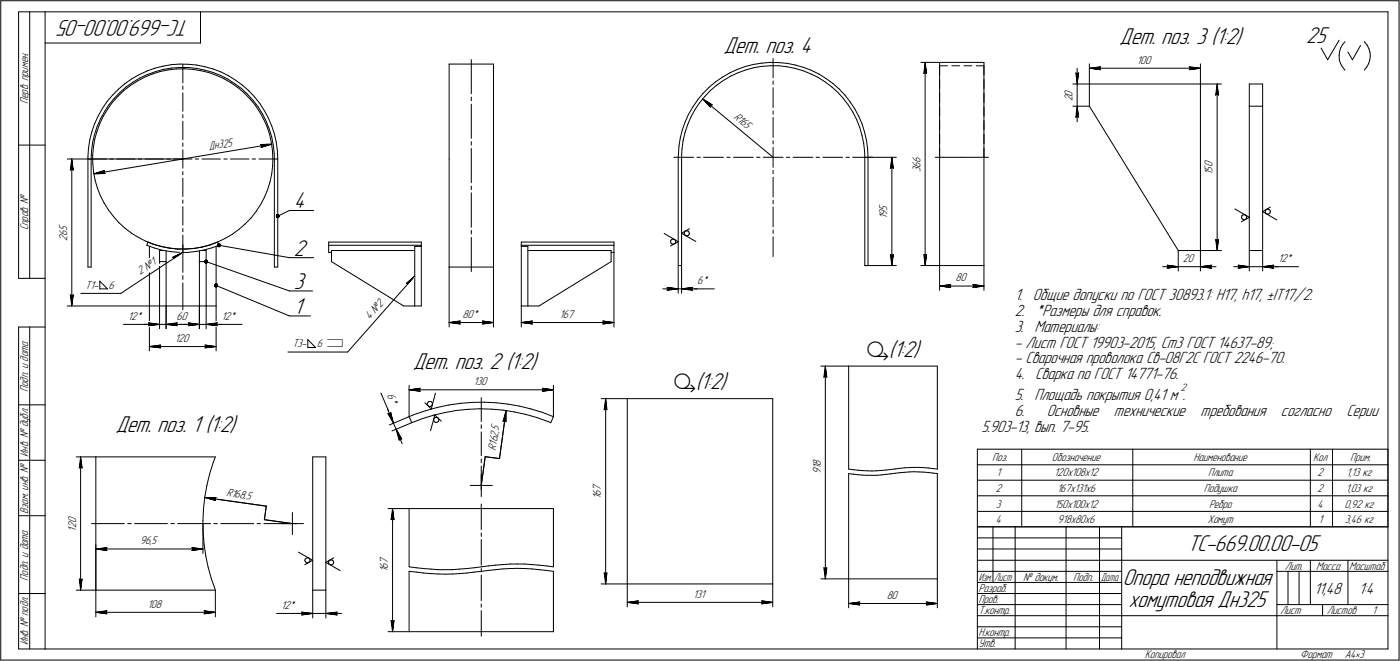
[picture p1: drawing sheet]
<svg xmlns="http://www.w3.org/2000/svg" width="631mm" height="298mm" viewBox="0 0 631 298" stroke-linecap="round" stroke-linejoin="round" font-family="sans-serif">
<defs><g id="words">
<g font-size="11.2">
<text x="390" y="161">ä(1:2)</text>
<text x="303" y="175">ä(1:2)</text>
</g>
<g font-size="10.9">
<text x="86" y="9" transform="rotate(-180 86 9)">ТС-669.00.00-05</text>
<text x="326" y="24">Дет. поз. 4</text>
<text x="504" y="20">Дет. поз. 3 (1:2)</text>
<text x="588" y="19">25</text>
<text x="132" y="94">4</text>
<text x="132" y="115">2</text>
<text x="132" y="130">3</text>
<text x="132" y="141">1</text>
<text x="186" y="166">Дет. поз. 2 (1:2)</text>
<text x="52" y="195">Дет. поз. 1 (1:2)</text>
<text x="535" y="248">ТС-669.00.00-05</text>
<text x="506" y="263">Опора неподвижная</text>
<text x="508" y="273">хомутовая Дн325</text>
</g>
<g font-size="7.8">
<text x="457" y="135">1. Общие допуски по ГОСТ 30893.1: H17, h17, ±IT17/2.</text>
<text x="457" y="142">2. *Размеры для справок.</text>
<text x="457" y="149">3. Материалы:</text>
<text x="457" y="157">- Лист ГОСТ 19903-2015, Ст3 ГОСТ 14637-89;</text>
<text x="457" y="164">- Сварочная проволока Св-08Г2С ГОСТ 2246-70.</text>
<text x="457" y="171">4. Сварка по ГОСТ 14771-76.</text>
<text x="457" y="180">5. Площадь покрытия 0,41 м .</text>
<text x="457" y="187">6.</text>
<text x="472" y="187">Основные</text>
<text x="502" y="187">технические</text>
<text x="541" y="187">требования</text>
<text x="577" y="187">согласно</text>
<text x="607" y="187">Серии</text>
<text x="442" y="195">5.903-13, вып. 7-95.</text>
<text x="592" y="267">11,48</text>
<text x="612" y="267">1:4</text>
</g>
<g font-size="5.4">
<text x="512" y="29">100</text>
<text x="13" y="47" transform="rotate(-90 13 47)">Перв. примен.</text>
<text x="483" y="46" transform="rotate(-90 483 46)">2</text>
<text x="483" y="43" transform="rotate(-90 483 43)">0</text>
<text x="330" y="53" transform="rotate(40 330 53)">R165</text>
<text x="94" y="68" transform="rotate(-9 94 68)">Дн325</text>
<text x="415" y="78" transform="rotate(-90 415 78)">3</text>
<text x="415" y="76" transform="rotate(-90 415 76)">6</text>
<text x="415" y="74" transform="rotate(-90 415 74)">6</text>
<text x="546" y="77" transform="rotate(-90 546 77)">5</text>
<text x="546" y="75" transform="rotate(-90 546 75)">0</text>
<text x="546" y="79" transform="rotate(-90 546 79)">1</text>
<text x="400" y="95" transform="rotate(-90 400 95)">5</text>
<text x="400" y="99" transform="rotate(-90 400 99)">1</text>
<text x="400" y="97" transform="rotate(-90 400 97)">9</text>
<text x="13" y="104" transform="rotate(-90 13 104)">Справ. №</text>
<text x="30" y="106" transform="rotate(-90 30 106)">6</text>
<text x="30" y="104" transform="rotate(-90 30 104)">5</text>
<text x="30" y="109" transform="rotate(-90 30 109)">2</text>
<text x="533" y="118">20</text>
<text x="576" y="118">12*</text>
<text x="63" y="124" transform="rotate(-34 63 124)">2 №1</text>
<text x="38" y="130">Т1-</text>
<text x="49" y="130">6</text>
<text x="314" y="128">6*</text>
<text x="430" y="127">80</text>
<text x="208" y="143">80*</text>
<text x="252" y="143">167</text>
<text x="58" y="144">12*</text>
<text x="79" y="144">60</text>
<text x="100" y="144">12*</text>
<text x="167" y="144" transform="rotate(-49 167 144)">4 №2</text>
<text x="79" y="154">120</text>
<text x="132" y="157">Т3-</text>
<text x="143" y="157">6 ì</text>
<text x="213" y="174">130</text>
<text x="13" y="177" transform="rotate(-90 13 177)">Подп. и дата</text>
<text x="174" y="178" transform="rotate(67 174 178)">6*</text>
<text x="225" y="194" transform="rotate(-82 225 194)">5</text>
<text x="223" y="203" transform="rotate(-82 223 203)">R162,</text>
<text x="13" y="206" transform="rotate(-90 13 206)">Инв. № дубл.</text>
<text x="370" y="210" transform="rotate(-90 370 210)">8</text>
<text x="447" y="208">Поз.</text>
<text x="474" y="208">Обозначение</text>
<text x="538" y="208">Наименование</text>
<text x="592" y="208">Кол</text>
<text x="608" y="208">Прим.</text>
<text x="370" y="214" transform="rotate(-90 370 214)">9</text>
<text x="370" y="211" transform="rotate(-90 370 211)">1</text>
<text x="449" y="215">1</text>
<text x="475" y="215">120х108х12</text>
<text x="544" y="215">Плита</text>
<text x="594" y="215">2</text>
<text x="607" y="215">1,13 кг</text>
<text x="271" y="221" transform="rotate(-90 271 221)">7</text>
<text x="449" y="222">2</text>
<text x="476" y="222">167х131х6</text>
<text x="542" y="222">Подушка</text>
<text x="594" y="222">2</text>
<text x="606" y="222">1,03 кг</text>
<text x="102" y="223" transform="rotate(8 102 223)">R168,</text>
<text x="111" y="225" transform="rotate(8 111 225)">5</text>
<text x="271" y="225" transform="rotate(-90 271 225)">1</text>
<text x="271" y="223" transform="rotate(-90 271 223)">6</text>
<text x="13" y="231" transform="rotate(-90 13 231)">Взам. инв. №</text>
<text x="449" y="229">3</text>
<text x="475" y="229">150х100х12</text>
<text x="545" y="229">Ребро</text>
<text x="594" y="229">4</text>
<text x="606" y="229">0,92 кг</text>
<text x="34" y="239" transform="rotate(-90 34 239)">1</text>
<text x="34" y="238" transform="rotate(-90 34 238)">2</text>
<text x="34" y="236" transform="rotate(-90 34 236)">0</text>
<text x="449" y="236">4</text>
<text x="476" y="236">918х80х6</text>
<text x="544" y="236">Хомут</text>
<text x="594" y="236">1</text>
<text x="606" y="236">3,46 кг</text>
<text x="63" y="245">96,5</text>
<text x="175" y="258" transform="rotate(-90 175 258)">1</text>
<text x="175" y="256" transform="rotate(-90 175 256)">6</text>
<text x="175" y="254" transform="rotate(-90 175 254)">7</text>
<text x="579" y="257">Лит.</text>
<text x="593" y="257">Масса</text>
<text x="608" y="257">Масштаб</text>
<text x="13" y="262" transform="rotate(-90 13 262)">Подп. и дата</text>
<text x="461" y="262">№ докум.</text>
<text x="483" y="262">Подп.</text>
<text x="312" y="269">131</text>
<text x="399" y="270">80</text>
<text x="441" y="267">Разраб.</text>
<text x="66" y="274">108</text>
<text x="127" y="274">12*</text>
<text x="441" y="272">Пров.</text>
<text x="441" y="277">Т.контр.</text>
<text x="577" y="277">Лист</text>
<text x="598" y="277">Листов</text>
<text x="618" y="277">1</text>
<text x="441" y="287">Н.контр.</text>
<text x="13" y="291" transform="rotate(-90 13 291)">Инв. № подл.</text>
<text x="441" y="292">Утв.</text>
<text x="516" y="297">Копировал</text>
<text x="586" y="297">Формат</text>
<text x="606" y="297">A4•3</text>
</g>
<g font-size="5.3">
<text x="441" y="262">Изм.</text>
<text x="448" y="262">Лист</text>
<text x="496" y="262">Дата</text>
</g>
<text font-size="5.1" x="532" y="176">2</text>
</g></defs>
<g fill="none" stroke="#000" stroke-width=".45">
<path d="M0 0v297zM0 0h630zM8 5v120zM8 5h12zM13 5v120zM20 5v287zM20 5h605zM20 19h70zM90 5v14zM603 18l-5 9zM606 19l-1 1zM615 19h.1"/>
<path d="M615 19l1 1zM625 5v287zM630 0v297zM56 38l3-3zM57 39l3-2zM59 39l3-2zM59 35l4-1zM60 37l3-2zM62 37l3-2zM63 34l3-2zM63 35l4-1zM65 35l4-2z"/>
<path d="M66 32l4-1zM67 34l3-2zM69 33l3-1zM70 31l3-1zM70 32l4-1zM72 32l4-1zM73 30l4-1zM74 31h3zM76 31h3zM77 29h4zM77 31l4-1zM79 31h4z"/>
<path d="M81 29h4zM81 30h4zM82 29v8zM82 39v1zM83 31h4zM85 30l4 1zM85 29h4zM87 31l3 1zM89 31l3 1zM89 29l3 1zM90 32l4 1zM92 32l4 1z"/>
<path d="M92 30l4 1zM94 33l4 1zM96 33l3 1zM96 31l4 1zM98 34l3 1zM99 34l4 2zM100 32l3 2zM101 35l3 2zM103 36l3 2zM103 34l3 2zM104 37l3 2zM106 38l3 2z"/>
<path d="M106 36l3 2zM107 39l3 3zM109 40l3 2zM109 38l3 3zM202 29v43zM202 29h20zM212 27v15zM222 29v43zM319 39l3-2zM319 39l-2 3zM322 37l3-2zM323 38l3-2z"/>
<path d="M325 35l4-2zM326 36l3-2zM329 33l3-2zM329 34l4-1zM332 31l4-1zM333 33l3-2zM336 30l3-1zM336 31l4-1zM339 29l4-1zM340 30h3zM343 28h4zM343 30h4z"/>
<path d="M347 28h4zM347 30h4zM348 26v9zM348 36v2zM348 40v8zM351 28l4 1zM351 30h4zM355 30l3 1zM355 29h3zM358 31l4 1zM358 29l4 1zM362 32l3 1z"/>
<path d="M362 30l4 2zM365 33l4 2zM366 32l3 1zM369 35l3 2zM369 33l3 2zM372 37l3 2zM372 35l3 3zM375 39l3 3zM375 38l3 2zM415 28h8zM416 33h1zM417 28v5z"/>
<path d="M417 33h.1M417 28l-1 5zM417 28v92zM423 28v43zM423 28h20zM423 30h4zM423 30v4zM423 36v4zM429 30h3zM434 30h4zM440 30h3zM443 28v43z"/>
<path d="M443 30v4zM443 36v4zM483 38h8zM485 33h.1M485 33v5zM485 33h1zM485 31v7zM485 38v10zM486 33l-1 5zM491 38h50zM491 38v10zM491 29v9z"/>
<path d="M491 31l5-1zM491 31h5zM491 31h50zM495 31h1zM496 30l-1 1zM536 31h5zM536 30v1zM536 30l5 1zM536 31h.1M541 38v75zM541 29v9zM541 38h9z"/>
<path d="M548 38l1 5zM548 38v5zM548 38v75zM563 38h6zM563 38v10zM569 38v10zM595 22l3 5zM603 25v2zM603 27l1 2zM604 23l-1 2zM604 29l1 1zM604 22v1z"/>
<path d="M605 30l1 1zM605 20l-1 2zM606 31h.1M607 23l2 4zM613 20l-4 7zM616 30l-1 2zM616 20l1 2zM617 29l-1 1zM617 22v2zM617 27v2zM617 24v1zM617 25v2z"/>
<path d="M41 59l-1 4zM43 56l-2 3zM44 59l-1 4zM44 57l-1 4zM44 52l-1 4zM45 56l-1 3zM45 54l-1 3zM46 49l-2 3zM47 52l-2 4zM47 50l-2 4zM48 46l-2 3zM49 49l-2 3z"/>
<path d="M49 47l-2 3zM51 46l-2 3zM51 43l-3 3zM51 44l-2 3zM53 43l3-2zM53 43l-2 3zM53 40l3-2zM53 40l-2 3zM54 42l-3 2zM54 42l3-3zM56 41l3-2zM82 42v8z"/>
<path d="M82 52v1zM82 55v8zM110 42l3 3zM112 42l2 3zM112 41l3 3zM113 45l2 2zM114 45l2 3zM115 44l2 3zM115 47l2 3zM116 48l2 3zM117 50l2 4zM117 47l2 3z"/>
<path d="M118 51l2 4zM119 54l1 3zM119 50l2 3zM120 55l1 3zM120 57l1 4zM121 53l1 4zM121 58l1 4zM122 57l2 3zM212 44v1zM212 47v15zM307 59l-1 3zM309 60l-1 3z"/>
<path d="M309 55l-2 4zM310 56l-1 4zM310 51l-1 4zM311 53l-1 3zM312 48l-2 3zM313 50l-2 3zM314 45l-2 3zM315 46l-2 4zM317 45l4 2zM317 45l3 3zM317 45l31 26zM317 42l-3 3z"/>
<path d="M317 44l-2 2zM320 41l-3 3zM320 41l3-3zM320 47h1zM320 47v1zM348 50v1zM348 53v9zM378 42l2 2zM378 40l3 3zM380 44l2 3zM381 43l2 3zM382 47l2 4z"/>
<path d="M383 46l2 3zM384 51l2 3zM385 49l2 3zM386 54l1 3zM387 52l1 4zM387 57l1 4zM388 56l2 4zM390 60v3zM423 42v4zM423 48v4zM423 54v5zM443 42v4z"/>
<path d="M443 48v4zM443 54v5zM483 48h8zM485 53v-1zM485 48v5zM485 52l1 1zM485 48l1 5zM485 48v7zM491 48l40 65zM548 43v-1zM548 42l1 1zM563 48h6z"/>
<path d="M563 48v65zM569 48v65zM8 65h12zM30 72h52zM32 77v-1zM32 72l1 5zM32 76l1 1zM32 72v5zM32 72v66zM40 72v48zM40 70v2zM40 72h8z"/>
<path d="M40 67v3zM40 63v4zM41 72v48zM41 68v4zM42 64l-1 4zM42 70v4zM42 74v3zM42 66v4zM42 77l1 4zM42 78l5-1zM42 78h5zM42 78l80-13z"/>
<path d="M43 61l-1 3zM43 63l-1 3zM47 78h.1M47 77v1zM50 72h1zM53 72h8zM62 72h2zM65 72h9zM75 72h2zM78 72h4zM82 72h5zM82 64v2z"/>
<path d="M82 67v5zM82 77v2zM82 72v4zM88 72h1zM91 72h8zM101 72h1zM104 72h8zM114 72h1zM117 72h8zM117 65l1 1zM117 65h5zM118 66l4-1z"/>
<path d="M118 66h.1M121 61l1 3zM122 64l1 4zM122 62l1 3zM122 78v4zM123 68v4zM123 75l-1 3zM123 72v3zM123 65l1 4zM124 69v3zM124 60v4zM124 72v48z"/>
<path d="M124 64l1 4zM125 68v4zM125 72v48zM202 72v48zM212 64v1zM212 67v15zM222 72v48zM304 71h9zM306 71v49zM306 70v1zM306 66v4zM306 62v4z"/>
<path d="M307 71v49zM307 67v4zM308 63l-1 4zM314 71h2zM317 71h9zM327 71h2zM330 71h9zM341 71h1zM344 71h4zM348 80v9zM348 77v1zM348 71v4z"/>
<path d="M348 63v2zM348 66v5zM348 71h5zM354 71h2zM357 71h9zM368 71h1zM371 71h9zM381 71h2zM384 71h9zM388 61l1 4zM389 65l1 3zM390 68v3z"/>
<path d="M390 71v49zM390 71h14zM390 63l1 4zM391 67v4zM391 71v49zM401 76l1-1zM402 71l1 5zM402 75l1 1zM402 71l-1 5zM402 71v49zM421 71h12zM423 71v49z"/>
<path d="M423 60v5zM423 67v4zM433 71h12zM443 71v49zM443 60v5zM443 67v4zM43 81l1 4zM44 85l1 3zM45 88l2 3zM47 91l2 4zM49 95l2 3zM51 98l3 2z"/>
<path d="M82 93v8zM82 90v2zM82 80v9zM115 95l-2 3zM117 92l-2 3zM119 89l-2 3zM121 85l-2 4zM122 82l-1 3zM125 97l5-2zM130 95h11zM212 84v1zM212 87v15z"/>
<path d="M348 93v9zM348 90v2zM556 94l7 4zM559 100l4-2zM559 98h1zM559 97v1zM560 98v1zM560 97h.1M560 97h-1zM560 99h1zM560 97h1zM561 99h.1"/>
<path d="M561 97h.1M561 97l1 1zM562 98l-1 1zM562 98h.1M569 95l3-2zM569 95l6 4zM570 96h.1M570 95v1zM570 96h1zM570 94h1zM570 94v1zM571 96h.1"/>
<path d="M571 94h1zM571 97l1-1zM572 94v1zM572 96h.1M572 95h.1M572 95v1zM54 100l2 3zM56 103l3 2zM59 105l3 2zM62 107l4 2zM66 109l3 1zM66 110l4 2z"/>
<path d="M67 109l-1 1zM67 109l2 1zM67 111v27zM69 110l4 1zM70 112l3 1zM72 118h3zM72 113v5zM72 118v20zM72 113h2zM73 111l3 1zM73 113h4zM75 113v5z"/>
<path d="M75 118v20zM76 112h4zM77 113l4 1zM78 116l4-2zM78 116h1zM80 112h4zM81 114h4zM82 106v8zM82 103v1zM82 110v13zM84 112h3zM85 114l3-1z"/>
<path d="M87 112l4-1zM88 113h4zM90 118h3zM90 113v5zM90 118v20zM91 111l4-1zM91 113h2zM92 113l4-1zM93 113v5zM93 118v20zM93 118l37 13zM95 110l3-1z"/>
<path d="M96 112l3-2zM97 111v27zM98 109l1 1zM98 109l4-2zM99 110l31 6zM102 107l3-2zM105 105l3-2zM108 103l2-2zM110 101l3-3zM130 116h11zM148 110v4zM148 110h42z"/>
<path d="M148 109v1zM148 109h42zM148 114h1zM149 113v5zM149 113h38zM149 118l33 20zM187 111v27zM187 111h3zM190 109v1zM190 110v1zM190 111v27zM212 104v1z"/>
<path d="M212 107v15zM235 111h3zM235 111v27zM235 109v1zM235 109h42zM235 110h42zM235 110v1zM238 111v27zM238 113h37zM275 114h2zM275 113v5zM277 110v4z"/>
<path d="M277 109v1zM277 114v33zM299 105l7 4zM302 111l4-2zM302 109h.1M302 108v1zM302 109l1 1zM303 108h.1M303 108h-1zM303 110h.1M304 108h.1M303 110h1z"/>
<path d="M304 108v1zM304 109v1zM304 109h.1M306 120h1zM306 120v12zM307 120v12zM307 105l4-2zM307 105l7 4zM308 105l1 1zM308 105h.1M309 106h.1M309 104h.1"/>
<path d="M309 104l-1 1zM309 104h1zM309 106h1zM310 104h.1M310 106h.1M310 104l1 1zM311 105l-1 1zM348 107v9zM348 104v1zM390 120h1zM390 120h14zM401 115l1 5z"/>
<path d="M401 115h1zM402 115h1zM403 115l-1 5zM415 120h8zM416 115l1 5zM416 115h1zM417 115h.1M417 115v5zM423 120h20zM423 120v11zM443 120v11zM526 119l5 1z"/>
<path d="M526 119v1zM531 113h10zM531 113v9zM541 113h9zM541 113v9zM546 119l-1 1zM548 108v5zM548 108h.1M548 108h1zM549 108l-1 5zM558 119l5 1zM558 119v1z"/>
<path d="M563 113h6zM563 113v9zM569 113v9zM574 119l-1 1zM8 125h12zM30 138h37zM32 133v5zM32 133h.1M32 133h1zM33 133l-1 5zM36 132h18zM40 120h1z"/>
<path d="M45 127v3zM45 127l3 3zM45 130h3zM54 132l28-18zM67 138h5zM67 138v20zM72 138h3zM72 138v10zM75 138h15zM75 138v10zM82 127v13zM82 124v2z"/>
<path d="M90 138h3zM90 138v10zM93 138h4zM93 138v10zM97 138v20zM97 129l33 13zM124 120h1zM130 131h11zM182 138h5zM183 128l4-4zM183 128h1zM187 138h3z"/>
<path d="M187 124l-30 35zM202 120h20zM202 120v27zM222 120v27zM235 138h3zM235 138v9zM238 138h5zM243 138l32-20zM299 130h7zM301 129l5 1zM301 129v1zM301 131l5-1z"/>
<path d="M301 130v1zM306 130h1zM307 130h5zM307 130l5 1zM307 130l5-1zM307 130h7zM312 130v1zM312 130h10zM312 129v1zM423 129l5-1zM423 129l5 1zM423 129h20z"/>
<path d="M428 129v1zM428 128v1zM438 130l5-1zM438 128l1 1zM438 128l5 1zM439 129l-1 1zM524 120h7zM526 121l5-1zM526 120v1zM531 120h10zM541 120l5 1zM541 120l5-1z"/>
<path d="M541 120h7zM545 120l1 1zM556 120h7zM558 121l5-1zM558 120v1zM563 120h6zM569 120h5zM569 120l5 1zM569 120l5-1zM569 120h7zM573 120l1 1zM574 120h11z"/>
<path d="M8 147v145zM8 147h12zM13 147v145zM56 146h11zM65 146h7zM67 146h5zM67 145l5 1zM67 145v1zM67 147l5-1zM67 146v1zM67 156l5-1zM67 156l5 1z"/>
<path d="M67 156h30zM72 146h3zM72 156v1zM72 155v1zM75 146l5-1zM75 146l5 1zM75 146h15zM75 146h7zM79 146l1 1zM80 145l-1 1zM83 146h7zM85 147l5-1z"/>
<path d="M85 145v1zM85 145l5 1zM85 146v1zM90 146h3zM92 157l5-1zM92 155l1 1zM92 155l5 1zM93 146h5zM93 146l5 1zM93 146l5-1zM93 146h7zM93 156l-1 1z"/>
<path d="M97 146l1 1zM98 146h11zM98 145l-1 1zM130 159h27zM130 142h10zM139 153v4zM139 153l3 4zM139 157h3zM202 145h5zM202 145l5 1zM202 145h20zM207 145v1z"/>
<path d="M207 145h.1M217 146l5-1zM217 145h1zM217 145h5zM218 145l-1 1zM235 145h5zM235 145l5 1zM235 145h42zM239 145l1 1zM240 145h-1zM272 146l5-1zM272 145h.1"/>
<path d="M272 145h5zM272 145v1zM172 177l3 9zM184 174v14zM184 176l5-1zM184 176h5zM184 176h65zM189 176h.1M189 175v1zM196 177l-2 7zM217 179v11zM244 176h5z"/>
<path d="M244 175l1 1zM244 175l5 1zM245 176h-1zM249 174v14zM271 180h12zM273 180v5zM273 180l-1 5zM273 180v83zM283 180v83zM283 180h65zM348 180v83zM370 165h12z"/>
<path d="M371 170l1-1zM372 165l1 5zM372 169l1 1zM372 165l-1 5zM372 165v96zM382 165v46zM382 165h40zM422 165v46zM8 182h12zM175 184l2 7zM175 186l1 1zM175 186l2 5z"/>
<path d="M175 191l9-3zM176 186l1 5zM176 186v1zM177 194l9-4zM177 191l1 2zM178 193l2 5zM178 193l3 5zM178 193l3 7zM180 198h.1M180 198h1zM184 188l3-1zM184 188l2 2z"/>
<path d="M186 190l4-1zM187 187l5-2zM190 189l5-2zM191 181l3 3zM192 185l5-1zM193 182h.1M193 182v1zM193 181h.1M193 181v1zM193 183h1zM193 181h1zM194 183h.1"/>
<path d="M194 181h.1M194 183h1zM194 181l1 1zM195 182v1zM195 182h.1M195 187l5-1zM195 189l1 1zM195 189h.1M196 188h.1M196 188l-1 1zM196 190h.1M196 187l3 3z"/>
<path d="M196 187l-2 7zM196 188h1zM196 190h1zM197 188h.1M197 190h.1M197 184l5-2zM197 188l1 1zM198 189h.1M198 189l-1 1zM200 186l6-1zM202 182h6zM206 185l5-1z"/>
<path d="M208 182l5-1zM211 184h5zM213 181h5zM216 184h5zM217 191v2zM217 195v10zM218 181h6zM221 184l6 1zM224 181l5 1zM227 185l5 1zM227 190v-1zM227 189l1 1z"/>
<path d="M228 185v5zM228 185l-1 5zM228 185l-3 22zM229 182l5 1zM232 186l5 1zM234 183l5 1zM237 187l5 1zM239 184l5 2zM242 188l5 2zM244 186l5 2zM247 190h1zM249 188l-1 2z"/>
<path d="M272 185l1-1zM273 184v1zM8 207h12zM34 206h9zM36 211v-1zM36 206l1 5zM36 210l1 1zM36 206v5zM36 206v60zM43 206v60zM43 206h54zM93 219l-1 5z"/>
<path d="M94 213l-1 6zM96 208l-2 5zM97 206l-1 2zM141 206v60zM141 206h6zM147 206v60zM212 219h10zM217 207v1zM217 210v11zM217 214v10zM219 206l6 1zM219 206l-2 13z"/>
<path d="M382 213v48zM382 213l2 1zM382 211l2 1zM384 214h3zM384 212h3zM387 214h2zM387 212h2zM389 214h2zM389 212h2zM391 214h2zM391 212h2zM393 214h2z"/>
<path d="M393 212h2zM395 214h2zM395 212h2zM397 214h2zM397 212h2zM399 214l2-1zM399 212l2-1zM401 213h2zM401 211h2zM403 213h2zM403 211h2zM405 213h3z"/>
<path d="M405 211h3zM408 213h2zM408 211h2zM410 213h2zM410 211h2zM412 213h2zM412 211h2zM414 213h2zM414 211h2zM416 213h2zM416 211h2zM418 213h2z"/>
<path d="M418 211h2zM420 213h2zM420 211h2zM422 213v48zM440 202h185zM440 209h185zM440 202v35zM440 216h20zM460 202v35zM460 216h50zM510 202v35zM510 216h80z"/>
<path d="M590 202v35zM590 216h10zM600 202v35zM600 216h25zM625 202v35zM8 232h12zM41 236h15zM58 236h1zM61 236h14zM77 236h2zM80 236h15zM91 234l1 6z"/>
<path d="M91 236v13zM92 240v5zM92 229l-1 5zM92 224v5zM92 224h5zM92 224l5 1zM92 224l28 4zM96 236h2zM97 225v-1zM97 225h.1M99 236h15zM116 236h1z"/>
<path d="M119 236h15zM119 234l13 2zM120 228l-1 6zM127 236h10zM132 231v10zM175 229h9zM176 234h1zM177 229l1 5zM177 234h1zM177 229l-1 5zM177 229v56zM184 229v26z"/>
<path d="M184 229h65zM217 227v12zM249 229v26zM440 230h20zM440 237h20zM440 223h20zM440 237h185zM440 237v55zM447 237v25zM457 237v55zM460 230h50zM460 237h50z"/>
<path d="M460 223h50zM480 237v55zM495 237v55zM505 237v55zM510 230h80zM510 237h80zM510 223h80zM590 230h10zM590 237h10zM590 223h10zM600 230h25zM600 237h25z"/>
<path d="M600 223h25zM43 245v21zM43 247h5zM43 247l5 1zM43 247h48zM48 247v1zM48 247h.1M86 248l5-1zM86 247h1zM86 247h5zM87 247l-1 1zM92 245l1 5z"/>
<path d="M93 250l1 6zM94 256l1 5zM134 249l7 3zM137 254l4-2zM137 252l1 1zM137 252h.1M138 253h.1M138 251h1zM138 251l-1 1zM138 253l1 1zM139 251h.1M139 254v-1z"/>
<path d="M139 251v1zM139 253h1zM139 252h1zM140 252v1zM147 253l3-2zM147 253l6 4zM148 253v1zM148 253h.1M148 254h1zM149 252h.1M149 252l-1 1zM149 254v1z"/>
<path d="M149 252h1zM149 255l1-1zM150 252v1zM150 254h.1M150 253h.1M150 253v1zM184 257v28zM184 257l4 1zM184 255l4 1zM188 258h3zM188 256h3zM191 258h3z"/>
<path d="M191 256h3zM194 258l3 1zM194 256l3 1zM197 259h4zM197 257h4zM201 259h3zM201 257h3zM204 259l3-1zM204 257l3-1zM207 258h3zM207 256h3zM210 258h4z"/>
<path d="M210 256h4zM214 258l3-1zM214 256l3-1zM217 240v2zM217 243v12zM217 256v1zM217 257h.1M217 259v12zM217 257h3zM217 255h3zM220 257h3zM220 255h3z"/>
<path d="M223 257l4-1zM223 255l4-1zM227 256h3zM227 254h3zM230 256h3zM230 254h3zM233 256h3zM233 254h3zM236 256h4zM236 254h4zM240 256l3 1zM240 254l3 1z"/>
<path d="M243 257h3zM243 255h3zM246 257h3zM246 255h3zM249 257v28zM272 258l1 5zM272 258l1 1zM273 259v-1zM273 258v5zM371 256l1 5zM371 256h1zM372 256h1z"/>
<path d="M373 256l-1 5zM440 247h65zM440 252h65zM440 242h65zM440 257h65zM505 252h120zM575 252v40zM575 257h15zM580 257v15zM585 257v15zM590 252v20zM590 257h35z"/>
<path d="M607 252v20zM8 267h12zM34 266h9zM36 261v5zM36 261h.1M36 261h1zM37 261l-1 5zM43 266h54zM43 266v12zM43 276l5-1zM43 276l5 1zM43 276h54z"/>
<path d="M48 276v1zM48 275v1zM92 277l5-1zM92 275v1zM92 275l5 1zM92 276v1zM95 261l2 5zM97 266v12zM125 276h11zM134 276h7zM136 276h5zM136 276h.1"/>
<path d="M136 277l5-1zM136 276v1zM141 266h6zM141 266v12zM141 276h6zM147 266v12zM147 276l5 1zM147 276h5zM147 276h7zM151 276l1 1zM152 276h-1zM176 280l1 5z"/>
<path d="M176 280h1zM178 280l-1 5zM217 272v2zM217 275v12zM271 263h12zM283 263h65zM283 263v10zM283 271h5zM283 271l5 1zM283 271h65zM287 271l1 1zM288 271h-1z"/>
<path d="M343 272l5-1zM343 271h1zM343 271h5zM344 271l-1 1zM348 263v10zM370 261h12zM382 261h40zM382 261v13zM382 272l5-1zM382 272l5 1zM382 272h40zM387 272v1z"/>
<path d="M387 271v1zM417 273l5-1zM417 271l1 1zM417 271l5 1zM418 272l-1 1zM422 261v13zM440 267h65zM440 272h65zM440 277h65zM440 262h65zM505 277h70zM575 277h50z"/>
<path d="M575 272h50zM596 272v5zM0 297h630zM8 292h12zM20 292h605zM175 285h9zM177 280h1zM184 285h65zM440 282h65zM440 287h65z"/>
</g>
<g fill="#fff" stroke="#fff" stroke-width=".45">
<path d="M38 126h14zM38 126h14zM38 126h14zM38 126h14zM38 127h14zM38 127h14zM38 127h14zM38 127h14zM38 127h14zM38 127h14zM38 127h14zM38 127h14zM38 127h14zM38 127h14zM38 127h14zM38 128h14zM38 128h14zM38 128h14zM38 128h14zM38 128h14zM38 128h14zM38 128h14zM38 128h14zM38 128h14zM38 128h14zM38 128h14zM38 128h14zM38 129h14zM38 129h14zM38 129h14zM38 129h14zM38 129h14zM38 129h14zM38 129h14zM38 129h14zM38 129h14zM38 129h14zM38 129h14zM38 129h14zM38 130h14zM38 130h14zM38 130h14zM38 130h14zM38 130h14zM38 130h14zM38 130h14zM38 130h14zM38 130h14zM38 130h14zM38 130h14zM38 130h14zM38 131h14zM38 131h14zM38 131h14zM38 131h14zM38 131h14zM38 131h14zM38 131h14zM38 131h14z"/>
<path d="M69 116h1zM69 116h1zM68 116h2zM68 116h2zM68 116h2zM68 116h2zM68 116h2zM68 116h2zM68 116h2zM68 116h2zM67 116h3zM67 117h3zM67 117h3zM67 117h3zM67 117h3zM67 117h3zM67 117h3zM67 117h3zM66 117h5zM66 117h5zM66 117h5zM66 117h5zM66 117h5zM66 118h5zM66 118h5zM66 118h5zM65 118h6zM65 118h6zM65 118h6zM65 118h6zM65 118h6zM65 118h6zM65 118h6zM65 118h6zM64 118h7zM64 119h7zM64 119h8zM64 119h8zM64 119h8zM64 119h8zM64 119h8zM64 119h8zM63 119h9zM63 119h9zM63 119h9zM63 119h9zM63 119h9zM63 120h9zM63 120h9zM63 120h8zM62 120h9zM62 120h9zM62 120h9zM62 120h9zM62 120h9zM62 120h9zM62 120h9zM62 120h8zM61 120h9zM61 121h9zM61 121h9zM61 121h9zM61 121h9zM61 121h9zM61 121h9zM61 121h8zM61 121h8zM61 121h8zM61 121h8zM61 121h8zM61 121h8zM62 122h7zM62 122h7zM62 122h6zM62 122h6zM62 122h6zM62 122h6zM62 122h6zM62 122h6zM62 122h6zM62 122h6zM62 122h5zM62 123h5zM62 123h5zM62 123h5zM62 123h5zM62 123h5zM62 123h5zM62 123h5zM63 123h3zM63 123h3zM63 123h3zM63 123h3zM63 123h3zM63 124h3zM63 124h3zM63 124h3zM63 124h2zM63 124h2zM63 124h2zM63 124h2zM63 124h2zM63 124h2zM63 124h2zM63 124h2zM63 124h1zM63 125h1z"/>
<path d="M81 114h1zM81 114h1zM80 114h2zM80 114h2zM80 114h2zM80 114h2zM80 114h2zM80 115h2zM79 115h3zM79 115h3zM79 115h3zM79 115h3zM79 115h2zM78 115h3zM78 115h3zM78 115h3zM78 115h3zM78 115h3zM78 115h3zM77 116h4zM77 116h3zM77 116h3zM77 116h3zM77 116h3zM77 116h3zM77 116h3zM77 116h3zM77 116h3zM77 116h2zM78 116h1zM78 117h1zM78 117h1zM78 117h1zM78 117h1zM78 117h1z"/>
<path d="M47 76h1zM47 76h1zM46 77h2zM46 77h2zM46 77h2zM45 77h3zM45 77h3zM45 77h3zM45 77h3zM44 77h4zM44 77h4zM44 77h4zM44 77h4zM44 77h4zM43 78h5zM43 78h5zM43 78h5zM43 78h5zM43 78h5zM43 78h5zM43 78h5zM43 78h5zM42 78h6zM42 78h6zM43 78h5zM43 78h5zM43 79h5zM44 79h2z"/>
<path d="M117 65h4zM117 65h4zM117 65h5zM117 65h5zM117 65h5zM117 65h5zM117 65h5zM117 65h5zM117 65h5zM117 65h5zM117 65h5zM117 66h4zM117 66h4zM117 66h4zM117 66h4zM117 66h4zM117 66h4zM117 66h4zM117 66h3zM117 66h3zM117 66h3zM117 66h2zM117 66h2zM117 67h2zM117 67h2zM117 67h1zM117 67h1zM117 67h1z"/>
<path d="M104 62h1zM104 62h1zM103 62h2zM103 62h2zM102 62h3zM102 62h3zM101 62h4zM101 62h4zM100 63h5zM100 63h5zM99 63h6zM99 63h6zM98 63h7zM98 63h7zM97 63h8zM97 63h8zM96 63h9zM96 63h9zM95 63h11zM95 63h11zM94 64h12zM94 64h12zM94 64h12zM94 64h12zM94 64h12zM94 64h12zM94 64h12zM94 64h12zM94 64h12zM94 64h12zM94 64h12zM94 65h12zM94 65h12zM94 65h12zM94 65h12zM94 65h12zM94 65h12zM94 65h12zM94 65h12zM94 65h12zM94 65h12zM94 65h12zM94 65h12zM94 66h12zM94 66h12zM94 66h12zM94 66h12zM94 66h12zM94 66h12zM94 66h12zM94 66h12zM94 66h12zM94 66h12zM94 66h12zM94 66h12zM94 67h12zM94 67h12zM94 67h11zM94 67h11zM94 67h10zM94 67h10zM94 67h9zM94 67h9zM94 67h8zM94 67h8zM94 67h7zM94 67h7zM94 68h6zM94 68h6zM94 68h5zM94 68h5zM94 68h4zM94 68h4zM94 68h3zM94 68h3zM94 68h2zM94 68h2zM94 68h1zM94 68h1z"/>
<path d="M80 140h5zM80 140h5zM80 140h5zM80 140h5zM80 140h5zM80 141h5zM80 141h5zM80 141h5zM80 141h5zM80 141h5zM80 141h5zM80 141h5zM80 141h5zM80 141h5zM80 141h5zM80 141h5zM80 141h5zM80 142h5zM80 142h5zM80 142h5zM80 142h5zM80 142h5zM80 142h5zM80 142h5zM80 142h5zM80 142h5zM80 142h5zM80 142h5zM80 142h5zM80 143h5zM80 143h5zM80 143h5zM80 143h5zM80 143h5zM80 143h5zM80 143h5zM80 143h5zM80 143h5zM80 143h5zM80 143h5zM80 144h5zM80 144h5zM80 144h5zM80 144h5zM80 144h5zM80 144h5zM80 144h5zM80 144h5zM80 144h5zM80 144h5zM80 144h5zM80 144h5zM80 145h5zM80 145h5zM80 145h5zM80 145h5zM80 145h5zM80 145h5zM80 145h5z"/>
<path d="M79 145h1zM78 145h2zM78 145h2zM77 145h3zM77 145h3zM76 145h4zM76 146h4zM76 146h4zM76 146h4zM76 146h4zM75 146h5zM75 146h5zM75 146h5zM75 146h5zM75 146h5zM75 146h5zM76 146h4zM76 146h4zM76 147h4zM76 147h4zM76 147h4zM77 147h3zM77 147h3zM78 147h2zM78 147h2zM79 147h1z"/>
<path d="M84 145h1zM84 145h2zM84 145h2zM84 145h3zM84 145h3zM84 145h4zM84 145h4zM84 146h4zM84 146h5zM84 146h5zM84 146h5zM84 146h5zM84 146h5zM84 146h6zM84 146h6zM84 146h6zM84 146h5zM84 146h5zM84 146h5zM84 147h5zM84 147h5zM84 147h4zM84 147h4zM84 147h3zM84 147h3zM84 147h2zM84 147h2zM84 147h1z"/>
<path d="M58 140h7zM58 140h7zM58 140h7zM58 140h7zM58 140h7zM58 141h7zM58 141h7zM58 141h7zM58 141h7zM58 141h7zM58 141h7zM58 141h7zM58 141h7zM58 141h7zM58 141h7zM58 141h7zM58 141h7zM58 142h7zM58 142h7zM58 142h7zM58 142h7zM58 142h7zM58 142h7zM58 142h7zM58 142h7zM58 142h7zM58 142h7zM58 142h7zM58 142h7zM58 143h7zM58 143h7zM58 143h7zM58 143h7zM58 143h7zM58 143h7zM58 143h7zM58 143h7zM58 143h7zM58 143h7zM58 143h7zM58 144h7zM58 144h7zM58 144h7zM58 144h7zM58 144h7zM58 144h7zM58 144h7zM58 144h7zM58 144h7zM58 144h7zM58 144h7zM58 144h7zM58 145h7zM58 145h7zM58 145h7zM58 145h7zM58 145h7zM58 145h7zM58 145h7z"/>
<path d="M79 145h1zM78 145h2zM78 145h2zM77 145h3zM77 145h3zM76 145h4zM76 146h4zM76 146h4zM76 146h4zM76 146h4zM75 146h5zM75 146h5zM75 146h5zM75 146h5zM75 146h5zM75 146h5zM76 146h4zM76 146h4zM76 147h4zM76 147h4zM76 147h4zM77 147h3zM77 147h3zM78 147h2zM78 147h2zM79 147h1z"/>
<path d="M66 145h1zM66 145h2zM66 145h2zM66 145h3zM66 145h4zM66 145h4zM66 145h4zM66 146h5zM66 146h5zM66 146h5zM66 146h5zM66 146h5zM66 146h6zM66 146h6zM66 146h6zM66 146h6zM66 146h5zM66 146h5zM66 146h5zM66 147h5zM66 147h5zM66 147h4zM66 147h4zM66 147h4zM66 147h3zM66 147h2zM66 147h2zM66 147h1z"/>
<path d="M100 140h7zM100 140h7zM100 140h7zM100 140h7zM100 140h7zM100 141h7zM100 141h7zM100 141h7zM100 141h7zM100 141h7zM100 141h7zM100 141h7zM100 141h7zM100 141h7zM100 141h7zM100 141h7zM100 141h7zM100 142h7zM100 142h7zM100 142h7zM100 142h7zM100 142h7zM100 142h7zM100 142h7zM100 142h7zM100 142h7zM100 142h7zM100 142h7zM100 142h7zM100 143h7zM100 143h7zM100 143h7zM100 143h7zM100 143h7zM100 143h7zM100 143h7zM100 143h7zM100 143h7zM100 143h7zM100 143h7zM100 144h7zM100 144h7zM100 144h7zM100 144h7zM100 144h7zM100 144h7zM100 144h7zM100 144h7zM100 144h7zM100 144h7zM100 144h7zM100 144h7zM100 145h7zM100 145h7zM100 145h7zM100 145h7zM100 145h7zM100 145h7zM100 145h7z"/>
<path d="M84 145h1zM84 145h2zM84 145h2zM84 145h3zM84 145h3zM84 145h4zM84 145h4zM84 146h4zM84 146h5zM84 146h5zM84 146h5zM84 146h5zM84 146h5zM84 146h6zM84 146h6zM84 146h6zM84 146h5zM84 146h5zM84 146h5zM84 147h5zM84 147h5zM84 147h4zM84 147h4zM84 147h3zM84 147h3zM84 147h2zM84 147h2zM84 147h1z"/>
<path d="M97 145h1zM97 145h1zM96 145h2zM95 145h3zM95 145h3zM94 145h4zM94 146h4zM94 146h4zM94 146h4zM94 146h4zM93 146h5zM93 146h5zM93 146h5zM93 146h5zM93 146h5zM93 146h5zM94 146h4zM94 146h4zM94 147h4zM94 147h4zM94 147h4zM95 147h3zM95 147h3zM96 147h2zM97 147h1zM97 147h1z"/>
<path d="M79 150h7zM79 150h7zM79 150h7zM79 150h7zM79 150h7zM79 151h7zM79 151h7zM79 151h7zM79 151h7zM79 151h7zM79 151h7zM79 151h7zM79 151h7zM79 151h7zM79 151h7zM79 151h7zM79 151h7zM79 152h7zM79 152h7zM79 152h7zM79 152h7zM79 152h7zM79 152h7zM79 152h7zM79 152h7zM79 152h7zM79 152h7zM79 152h7zM79 152h7zM79 153h7zM79 153h7zM79 153h7zM79 153h7zM79 153h7zM79 153h7zM79 153h7zM79 153h7zM79 153h7zM79 153h7zM79 153h7zM79 154h7zM79 154h7zM79 154h7zM79 154h7zM79 154h7zM79 154h7zM79 154h7zM79 154h7zM79 154h7zM79 154h7zM79 154h7zM79 154h7zM79 155h7zM79 155h7zM79 155h7zM79 155h7zM79 155h7zM79 155h7zM79 155h7z"/>
<path d="M72 155h1zM72 155h1zM71 155h2zM70 155h3zM70 155h3zM69 155h4zM69 155h4zM69 156h4zM69 156h4zM68 156h5zM68 156h5zM68 156h5zM68 156h5zM68 156h5zM67 156h6zM68 156h5zM68 156h5zM68 156h5zM68 156h5zM68 157h5zM69 157h4zM69 157h4zM69 157h4zM70 157h3zM70 157h3zM71 157h2zM72 157h1zM72 157h1z"/>
<path d="M92 155h1zM92 155h1zM92 155h2zM92 155h2zM92 155h3zM92 155h4zM92 155h4zM92 156h4zM92 156h4zM92 156h4zM92 156h5zM92 156h5zM92 156h5zM92 156h5zM92 156h5zM92 156h5zM92 156h5zM92 156h5zM92 156h5zM92 157h4zM92 157h4zM92 157h4zM92 157h4zM92 157h3zM92 157h2zM92 157h2zM92 157h1zM92 157h1z"/>
<path d="M26 101h5zM26 101h5zM26 101h5zM26 101h5zM26 101h5zM26 101h5zM26 101h5zM26 102h5zM26 102h5zM26 102h5zM26 102h5zM26 102h5zM26 102h5zM26 102h5zM26 102h5zM26 102h5zM26 102h5zM26 102h5zM26 102h5zM26 103h5zM26 103h5zM26 103h5zM26 103h5zM26 103h5zM26 103h5zM26 103h5zM26 103h5zM26 103h5zM26 103h5zM26 103h5zM26 103h5zM26 104h5zM26 104h5zM26 104h5zM26 104h5zM26 104h5zM26 104h5zM26 104h5zM26 104h5zM26 104h5zM26 104h5zM26 104h5zM26 104h5zM26 105h5zM26 105h5zM26 105h5zM26 105h5zM26 105h5zM26 105h5zM26 105h5zM26 105h5zM26 105h5zM26 105h5zM26 105h5zM26 105h5zM26 106h5zM26 106h5zM26 106h5zM26 106h5zM26 106h5zM26 106h5zM26 106h5zM26 106h5zM26 106h5zM26 106h5zM26 106h5zM26 107h5zM26 107h5zM26 107h5zM26 107h5zM26 107h5zM26 107h5zM26 107h5zM26 107h5zM26 107h5zM26 107h5zM26 107h5zM26 107h5zM26 108h5zM26 108h5zM26 108h5zM26 108h5zM26 108h5zM26 108h5zM26 108h5zM26 108h5zM26 108h5zM26 108h5zM26 108h5zM26 108h5z"/>
<path d="M31 132h3zM31 132h3zM31 133h3zM31 133h3zM31 133h3zM31 133h3zM31 133h3zM31 133h3zM31 133h3zM31 133h3zM31 133h3zM31 133h3zM31 133h3zM31 133h3zM31 134h3zM31 134h2zM31 134h2zM31 134h2zM31 134h2zM31 134h2zM31 134h2zM31 134h2zM31 134h2zM31 134h2zM31 134h2zM31 134h2zM31 135h2zM31 135h2zM31 135h2zM31 135h2zM31 135h2zM31 135h2zM31 135h2zM31 135h2zM31 135h2zM31 135h2zM32 135h1zM32 135h1zM32 136h1zM32 136h1zM32 136h1zM32 136h1zM32 136h1zM32 136h1zM32 136h1zM32 136h1zM32 136h1zM32 136h1zM32 136h1zM32 136h1zM32 137h1zM32 137h1zM32 137h1zM32 137h1zM32 137h1zM32 137h1zM32 137h1zM32 137h1zM32 137h1zM32 137h1zM32 137h1z"/>
<path d="M32 72h1zM32 72h1zM32 72h1zM32 72h1zM32 72h1zM32 72h1zM32 73h1zM32 73h1zM32 73h1zM32 73h1zM32 73h1zM32 73h1zM32 73h1zM32 73h1zM32 73h1zM32 73h1zM32 73h1zM32 73h1zM32 74h1zM32 74h1zM32 74h1zM32 74h1zM32 74h1zM32 74h1zM32 74h1zM31 74h2zM31 74h2zM31 74h2zM31 74h2zM31 75h2zM31 75h2zM31 75h2zM31 75h2zM31 75h2zM31 75h2zM31 75h2zM31 75h2zM31 75h2zM31 75h2zM31 75h2zM31 75h2zM31 76h2zM31 76h2zM31 76h2zM31 76h2zM31 76h2zM31 76h3zM31 76h3zM31 76h3zM31 76h3zM31 76h3zM31 76h3zM31 76h3zM31 77h3zM31 77h3zM31 77h3zM31 77h3zM31 77h3zM31 77h3zM31 77h3z"/>
<path d="M132 134h6zM132 134h6zM132 134h6zM132 134h6zM132 134h6zM132 134h6zM132 134h6zM132 134h6zM132 134h6zM132 134h6zM132 134h6zM132 134h6zM132 135h6zM132 135h6zM132 135h6zM132 135h6zM132 135h6zM132 135h6zM132 135h6zM132 135h6zM132 135h6zM132 135h6zM132 135h6zM132 135h6zM132 136h6zM132 136h6zM132 136h6zM132 136h6zM132 136h6zM132 136h6zM132 136h6zM132 136h6zM132 136h6zM132 136h6zM132 136h6zM132 136h6zM132 137h6zM132 137h6zM132 137h6zM132 137h6zM132 137h6zM132 137h6zM132 137h6zM132 137h6zM132 137h6zM132 137h6zM132 137h6zM132 137h6zM132 138h6zM132 138h6zM132 138h6zM132 138h6zM132 138h6zM132 138h6zM132 138h6zM132 138h6zM132 138h6zM132 138h6zM132 138h6zM132 139h6zM132 139h6zM132 139h6zM132 139h6zM132 139h6zM132 139h6zM132 139h6zM132 139h6zM132 139h6zM132 139h6zM132 139h6zM132 139h6zM132 140h6zM132 140h6zM132 140h6zM132 140h6zM132 140h6zM132 140h6zM132 140h6zM132 140h6zM132 140h6zM132 140h6zM132 140h6zM132 140h6zM132 141h6zM132 141h6zM132 141h6zM132 141h6zM132 141h6zM132 141h6zM132 141h6zM132 141h6zM132 141h6zM132 141h6zM132 141h6zM132 141h6zM132 142h6zM132 142h6zM132 142h6zM132 142h6zM132 142h6zM132 142h6zM132 142h6zM132 142h6zM132 142h6zM132 142h6zM132 142h6zM132 142h6zM132 143h6zM132 143h6zM132 143h6zM132 143h6zM132 143h6zM132 143h6zM132 143h6zM132 143h6zM132 143h6zM132 143h6zM132 143h6z"/>
<path d="M132 107h7zM132 107h7zM132 107h7zM132 108h7zM132 108h7zM132 108h7zM132 108h7zM132 108h7zM132 108h7zM132 108h7zM132 108h7zM132 108h7zM132 108h7zM132 108h7zM132 108h7zM132 109h7zM132 109h7zM132 109h7zM132 109h7zM132 109h7zM132 109h7zM132 109h7zM132 109h7zM132 109h7zM132 109h7zM132 109h7zM132 109h7zM132 110h7zM132 110h7zM132 110h7zM132 110h7zM132 110h7zM132 110h7zM132 110h7zM132 110h7zM132 110h7zM132 110h7zM132 110h7zM132 110h7zM132 111h7zM132 111h7zM132 111h7zM132 111h7zM132 111h7zM132 111h7zM132 111h7zM132 111h7zM132 111h7zM132 111h7zM132 111h7zM132 112h7zM132 112h7zM132 112h7zM132 112h7zM132 112h7zM132 112h7zM132 112h7zM132 112h7zM132 112h7zM132 112h7zM132 112h7zM132 112h7zM132 113h7zM132 113h7zM132 113h7zM132 113h7zM132 113h7zM132 113h7zM132 113h7zM132 113h7zM132 113h7zM132 113h7zM132 113h7zM132 113h7zM132 114h7zM132 114h7zM132 114h7zM132 114h7zM132 114h7zM132 114h7zM132 114h7zM132 114h7zM132 114h7zM132 114h7zM132 114h7zM132 114h7zM132 115h7zM132 115h7zM132 115h7zM132 115h7zM132 115h7zM132 115h7zM132 115h7zM132 115h7zM132 115h7zM132 115h7zM132 115h7zM132 115h7zM132 116h7zM132 116h7zM132 116h7zM132 116h7zM132 116h7zM132 116h7zM132 116h7zM132 116h7zM132 116h7zM132 116h7zM132 116h7zM132 117h7zM132 117h7zM132 117h7zM132 117h7zM132 117h7zM132 117h7zM132 117h7zM132 117h7zM132 117h7z"/>
<path d="M132 122h7zM132 122h7zM132 122h7zM132 123h7zM132 123h7zM132 123h7zM132 123h7zM132 123h7zM132 123h7zM132 123h7zM132 123h7zM132 123h7zM132 123h7zM132 123h7zM132 123h7zM132 124h7zM132 124h7zM132 124h7zM132 124h7zM132 124h7zM132 124h7zM132 124h7zM132 124h7zM132 124h7zM132 124h7zM132 124h7zM132 124h7zM132 125h7zM132 125h7zM132 125h7zM132 125h7zM132 125h7zM132 125h7zM132 125h7zM132 125h7zM132 125h7zM132 125h7zM132 125h7zM132 125h7zM132 126h7zM132 126h7zM132 126h7zM132 126h7zM132 126h7zM132 126h7zM132 126h7zM132 126h7zM132 126h7zM132 126h7zM132 126h7zM132 126h7zM132 127h7zM132 127h7zM132 127h7zM132 127h7zM132 127h7zM132 127h7zM132 127h7zM132 127h7zM132 127h7zM132 127h7zM132 127h7zM132 128h7zM132 128h7zM132 128h7zM132 128h7zM132 128h7zM132 128h7zM132 128h7zM132 128h7zM132 128h7zM132 128h7zM132 128h7zM132 128h7zM132 129h7zM132 129h7zM132 129h7zM132 129h7zM132 129h7zM132 129h7zM132 129h7zM132 129h7zM132 129h7zM132 129h7zM132 129h7zM132 129h7zM132 130h7zM132 130h7zM132 130h7zM132 130h7zM132 130h7zM132 130h7zM132 130h7zM132 130h7zM132 130h7zM132 130h7zM132 130h7zM132 130h7zM132 131h7zM132 131h7zM132 131h7zM132 131h7zM132 131h7zM132 131h7zM132 131h7zM132 131h7zM132 131h7zM132 131h7zM132 131h7zM132 131h7zM132 132h7zM132 132h7zM132 132h7zM132 132h7zM132 132h7zM132 132h7zM132 132h7zM132 132h7z"/>
<path d="M132 86h7zM132 86h7zM132 86h7zM132 86h7zM132 86h7zM132 86h7zM132 87h7zM132 87h7zM132 87h7zM132 87h7zM132 87h7zM132 87h7zM132 87h7zM132 87h7zM132 87h7zM132 87h7zM132 87h7zM132 87h7zM132 88h7zM132 88h7zM132 88h7zM132 88h7zM132 88h7zM132 88h7zM132 88h7zM132 88h7zM132 88h7zM132 88h7zM132 88h7zM132 88h7zM132 89h7zM132 89h7zM132 89h7zM132 89h7zM132 89h7zM132 89h7zM132 89h7zM132 89h7zM132 89h7zM132 89h7zM132 89h7zM132 89h7zM132 90h7zM132 90h7zM132 90h7zM132 90h7zM132 90h7zM132 90h7zM132 90h7zM132 90h7zM132 90h7zM132 90h7zM132 90h7zM132 91h7zM132 91h7zM132 91h7zM132 91h7zM132 91h7zM132 91h7zM132 91h7zM132 91h7zM132 91h7zM132 91h7zM132 91h7zM132 91h7zM132 92h7zM132 92h7zM132 92h7zM132 92h7zM132 92h7zM132 92h7zM132 92h7zM132 92h7zM132 92h7zM132 92h7zM132 92h7zM132 92h7zM132 93h7zM132 93h7zM132 93h7zM132 93h7zM132 93h7zM132 93h7zM132 93h7zM132 93h7zM132 93h7zM132 93h7zM132 93h7zM132 93h7zM132 94h7zM132 94h7zM132 94h7zM132 94h7zM132 94h7zM132 94h7zM132 94h7zM132 94h7zM132 94h7zM132 94h7zM132 94h7zM132 94h7zM132 95h7zM132 95h7zM132 95h7zM132 95h7zM132 95h7zM132 95h7zM132 95h7zM132 95h7zM132 95h7zM132 95h7zM132 95h7zM132 96h7zM132 96h7zM132 96h7zM132 96h7zM132 96h7zM132 96h7z"/>
<path d="M132 152h23zM132 153h23zM132 153h23zM132 153h23zM132 153h23zM132 153h23zM132 153h23zM132 153h23zM132 153h23zM132 153h23zM132 153h23zM132 153h23zM132 154h23zM132 154h23zM132 154h23zM132 154h23zM132 154h23zM132 154h23zM132 154h23zM132 154h23zM132 154h23zM132 154h23zM132 154h23zM132 154h23zM132 155h23zM132 155h23zM132 155h23zM132 155h23zM132 155h23zM132 155h23zM132 155h23zM132 155h23zM132 155h23zM132 155h23zM132 155h23zM132 155h23zM132 156h23zM132 156h23zM132 156h23zM132 156h23zM132 156h23zM132 156h23zM132 156h23zM132 156h23zM132 156h23zM132 156h23zM132 156h23zM132 156h23zM132 157h23zM132 157h23zM132 157h23zM132 157h23zM132 157h23zM132 157h23zM132 157h23zM132 157h23zM132 157h23zM132 157h23zM132 157h23zM132 157h23z"/>
<path d="M170 134h1zM170 134h1zM170 134h1zM170 134h2zM170 134h2zM170 134h2zM170 134h2zM170 135h2zM170 135h2zM170 135h2zM170 135h2zM170 135h2zM170 135h2zM170 135h3zM169 135h4zM169 135h4zM169 135h4zM169 135h4zM169 135h4zM169 136h4zM169 136h4zM169 136h4zM169 136h4zM169 136h4zM169 136h5zM169 136h5zM168 136h6zM168 136h6zM168 136h6zM168 136h6zM168 136h6zM168 137h6zM168 137h6zM168 137h6zM168 137h6zM168 137h6zM168 137h6zM168 137h6zM168 137h6zM168 137h6zM167 137h7zM167 137h7zM167 137h7zM167 138h7zM167 138h7zM167 138h7zM167 138h7zM167 138h7zM167 138h6zM167 138h6zM167 138h6zM167 138h6zM167 138h6zM166 138h7zM166 139h7zM166 139h7zM166 139h7zM166 139h7zM166 139h7zM166 139h7zM166 139h7zM166 139h7zM166 139h6zM166 139h6zM166 139h6zM166 139h6zM166 140h6zM165 140h7zM165 140h7zM165 140h7zM165 140h7zM165 140h7zM165 140h7zM165 140h7zM165 140h7zM165 140h6zM165 140h6zM165 140h6zM165 141h6zM165 141h6zM164 141h7zM164 141h7zM164 141h7zM164 141h7zM164 141h7zM164 141h7zM164 141h7zM164 141h7zM164 141h7zM164 141h6zM164 142h6zM164 142h6zM164 142h6zM164 142h6zM164 142h6zM164 142h6zM164 142h6zM164 142h6zM165 142h5zM165 142h5zM165 142h5zM165 142h5zM165 143h4zM165 143h4zM165 143h4zM165 143h4zM165 143h4zM165 143h4zM165 143h4zM166 143h3zM166 143h3zM166 143h3zM166 143h3zM166 144h3zM166 144h3zM166 144h2zM166 144h2zM166 144h2zM166 144h2zM166 144h2zM167 144h1zM167 144h1zM167 144h1zM167 144h1zM167 144h1zM167 145h1zM167 145h1z"/>
<path d="M186 125h1zM186 125h1zM186 125h1zM186 125h1zM186 125h1zM186 125h1zM185 125h2zM185 125h2zM185 125h2zM185 125h2zM185 125h2zM185 126h2zM185 126h1zM185 126h1zM184 126h2zM184 126h2zM184 126h2zM184 126h2zM184 126h2zM184 126h2zM184 126h2zM184 126h2zM184 126h2zM184 127h2zM183 127h3zM183 127h3zM183 127h2zM183 127h2zM183 127h2zM183 127h2zM183 127h2zM183 127h2zM183 127h2zM183 127h2zM183 128h2zM182 128h3zM182 128h3zM182 128h3zM183 128h1zM183 128h1zM183 128h1zM183 128h1zM183 128h1zM183 128h1zM183 128h1zM183 128h1zM183 129h1zM183 129h1z"/>
<path d="M252 139h7zM252 139h7zM252 139h7zM252 140h7zM252 140h7zM252 140h7zM252 140h7zM252 140h7zM252 140h7zM252 140h7zM252 140h7zM252 140h7zM252 140h7zM252 140h7zM252 140h7zM252 141h7zM252 141h7zM252 141h7zM252 141h7zM252 141h7zM252 141h7zM252 141h7zM252 141h7zM252 141h7zM252 141h7zM252 141h7zM252 141h7zM252 142h7zM252 142h7zM252 142h7zM252 142h7zM252 142h7zM252 142h7zM252 142h7zM252 142h7zM252 142h7zM252 142h7zM252 142h7zM252 142h7zM252 143h7zM252 143h7zM252 143h7zM252 143h7zM252 143h7zM252 143h7zM252 143h7zM252 143h7zM252 143h7zM252 143h7zM252 143h7zM252 144h7zM252 144h7zM252 144h7zM252 144h7zM252 144h7zM252 144h7zM252 144h7zM252 144h7zM252 144h7z"/>
<path d="M239 144h1zM238 144h2zM237 144h3zM237 145h3zM236 145h4zM236 145h4zM236 145h4zM236 145h4zM236 145h4zM235 145h5zM235 145h5zM235 145h5zM235 145h5zM235 145h5zM235 145h5zM235 146h5zM236 146h4zM236 146h4zM236 146h4zM236 146h4zM236 146h4zM237 146h3zM237 146h3zM238 146h2zM239 146h1zM239 146h1z"/>
<path d="M271 144h1zM271 144h2zM271 144h2zM271 144h3zM271 145h4zM271 145h4zM271 145h4zM271 145h4zM271 145h5zM271 145h5zM271 145h5zM271 145h5zM271 145h5zM271 145h6zM271 145h5zM271 145h5zM271 146h5zM271 146h5zM271 146h5zM271 146h4zM271 146h4zM271 146h4zM271 146h4zM271 146h3zM271 146h3zM271 146h2zM271 146h1zM271 146h1z"/>
<path d="M208 139h8zM208 139h8zM208 139h8zM208 140h8zM208 140h8zM208 140h8zM208 140h8zM208 140h8zM208 140h8zM208 140h8zM208 140h8zM208 140h8zM208 140h8zM208 140h8zM208 140h8zM208 141h8zM208 141h8zM208 141h8zM208 141h8zM208 141h8zM208 141h8zM208 141h8zM208 141h8zM208 141h8zM208 141h8zM208 141h8zM208 141h8zM208 142h8zM208 142h8zM208 142h8zM208 142h8zM208 142h8zM208 142h8zM208 142h8zM208 142h8zM208 142h8zM208 142h8zM208 142h8zM208 142h8zM208 143h8zM208 143h8zM208 143h8zM208 143h8zM208 143h8zM208 143h8zM208 143h8zM208 143h8zM208 143h8zM208 143h8zM208 143h8zM208 144h8zM208 144h8zM208 144h8zM208 144h8zM208 144h8zM208 144h8zM208 144h8zM208 144h8zM208 144h8z"/>
<path d="M207 144h1zM206 144h2zM206 144h2zM205 144h3zM204 145h4zM204 145h4zM204 145h4zM204 145h4zM203 145h5zM203 145h5zM203 145h5zM203 145h5zM203 145h5zM202 145h6zM203 145h5zM203 145h5zM203 146h5zM203 146h5zM203 146h5zM204 146h4zM204 146h4zM204 146h4zM204 146h4zM205 146h3zM205 146h3zM206 146h2zM207 146h1zM207 146h1z"/>
<path d="M217 144h1zM217 144h1zM217 144h2zM217 144h3zM217 145h4zM217 145h4zM217 145h4zM217 145h4zM217 145h4zM217 145h5zM217 145h5zM217 145h5zM217 145h5zM217 145h5zM217 145h5zM217 145h5zM217 146h5zM217 146h5zM217 146h4zM217 146h4zM217 146h4zM217 146h4zM217 146h4zM217 146h3zM217 146h2zM217 146h2zM217 146h1zM217 146h1z"/>
<path d="M94 224h4zM94 224h4zM93 224h5zM93 224h5zM93 224h5zM92 224h6zM92 224h6zM93 224h5zM93 224h5zM93 224h5zM93 225h5zM93 225h5zM93 225h5zM93 225h5zM94 225h4zM94 225h4zM94 225h4zM94 225h4zM94 225h4zM95 225h3zM95 225h3zM95 225h3zM96 226h2zM96 226h2zM96 226h2zM97 226h1zM97 226h1z"/>
<path d="M52 187h56zM52 187h56zM52 187h56zM52 187h56zM52 187h56zM52 187h56zM52 187h56zM52 187h56zM52 188h56zM52 188h56zM52 188h56zM52 188h56zM52 188h56zM52 188h56zM52 188h56zM52 188h56zM52 188h56zM52 188h56zM52 188h56zM52 188h56zM52 189h56zM52 189h56zM52 189h56zM52 189h56zM52 189h56zM52 189h56zM52 189h56zM52 189h56zM52 189h56zM52 189h56zM52 189h56zM52 189h56zM52 190h56zM52 190h56zM52 190h56zM52 190h56zM52 190h56zM52 190h56zM52 190h56zM52 190h56zM52 190h56zM52 190h56zM52 190h56zM52 190h56zM52 191h56zM52 191h56zM52 191h56zM52 191h56zM52 191h56zM52 191h56zM52 191h56zM52 191h56zM52 191h56zM52 191h56zM52 191h56zM52 192h56zM52 192h56zM52 192h56zM52 192h56zM52 192h56zM52 192h56zM52 192h56zM52 192h56zM52 192h56zM52 192h56zM52 192h56zM52 192h56zM52 193h56zM52 193h56zM52 193h56zM52 193h56zM52 193h56zM52 193h56zM52 193h56zM52 193h56zM52 193h56zM52 193h56zM52 193h56zM52 193h56zM52 194h56zM52 194h56zM52 194h56zM52 194h56zM52 194h56zM52 194h56zM52 194h56zM52 194h56zM52 194h56zM52 194h56zM52 194h56zM52 194h56zM52 195h56zM52 195h56zM52 195h56zM52 195h56zM52 195h56zM52 195h56zM52 195h56zM52 195h56zM52 195h56zM52 195h56zM52 195h56zM52 195h56zM52 196h56zM52 196h56zM52 196h56zM52 196h56zM52 196h56zM52 196h56zM52 196h56zM52 196h56zM52 196h56zM52 196h56zM52 196h56zM52 197h56zM52 197h56zM52 197h56zM52 197h56z"/>
<path d="M30 232h5zM30 232h5zM30 232h5zM30 232h5zM30 233h5zM30 233h5zM30 233h5zM30 233h5zM30 233h5zM30 233h5zM30 233h5zM30 233h5zM30 233h5zM30 233h5zM30 233h5zM30 234h5zM30 234h5zM30 234h5zM30 234h5zM30 234h5zM30 234h5zM30 234h5zM30 234h5zM30 234h5zM30 234h5zM30 234h5zM30 234h5zM30 235h5zM30 235h5zM30 235h5zM30 235h5zM30 235h5zM30 235h5zM30 235h5zM30 235h5zM30 235h5zM30 235h5zM30 235h5zM30 235h5zM30 236h5zM30 236h5zM30 236h5zM30 236h5zM30 236h5zM30 236h5zM30 236h5zM30 236h5zM30 236h5zM30 236h5zM30 236h5zM30 236h5zM30 237h5zM30 237h5zM30 237h5zM30 237h5zM30 237h5zM30 237h5zM30 237h5zM30 237h5zM30 237h5zM30 237h5zM30 237h5zM30 237h5zM30 238h5zM30 238h5zM30 238h5zM30 238h5zM30 238h5zM30 238h5zM30 238h5zM30 238h5zM30 238h5zM30 238h5zM30 238h5zM30 239h5zM30 239h5zM30 239h5zM30 239h5zM30 239h5zM30 239h5zM30 239h5zM30 239h5zM30 239h5zM30 239h5zM30 239h5z"/>
<path d="M36 206h1zM36 206h1zM36 207h1zM36 207h1zM36 207h1zM36 207h1zM36 207h1zM36 207h1zM36 207h1zM36 207h1zM36 207h1zM36 207h1zM36 207h1zM36 207h1zM36 208h1zM36 208h1zM36 208h1zM36 208h1zM36 208h1zM36 208h1zM36 208h1zM36 208h1zM36 208h1zM36 208h1zM36 208h1zM36 208h1zM36 209h1zM36 209h1zM36 209h1zM36 209h1zM35 209h2zM35 209h2zM35 209h2zM35 209h2zM35 209h2zM35 209h2zM35 209h2zM35 209h2zM35 210h2zM35 210h2zM35 210h2zM35 210h2zM35 210h2zM35 210h2zM35 210h2zM35 210h3zM35 210h3zM35 210h3zM35 210h3zM35 210h3zM35 211h3zM35 211h3zM35 211h3zM35 211h3zM35 211h3zM35 211h3zM35 211h3zM35 211h3zM35 211h3z"/>
<path d="M35 260h3zM35 260h3zM35 261h3zM35 261h3zM35 261h3zM35 261h3zM35 261h3zM35 261h3zM35 261h3zM35 261h3zM35 261h3zM35 261h3zM35 261h3zM35 261h3zM35 262h3zM35 262h2zM35 262h2zM35 262h2zM35 262h2zM35 262h2zM35 262h2zM35 262h2zM35 262h2zM35 262h2zM35 262h2zM35 262h2zM35 263h2zM35 263h2zM35 263h2zM35 263h2zM36 263h1zM36 263h1zM36 263h1zM36 263h1zM36 263h1zM36 263h1zM36 263h1zM36 263h1zM36 264h1zM36 264h1zM36 264h1zM36 264h1zM36 264h1zM36 264h1zM36 264h1zM36 264h1zM36 264h1zM36 264h1zM36 264h1zM36 264h1zM36 265h1zM36 265h1zM36 265h1zM36 265h1zM36 265h1zM36 265h1zM36 265h1zM36 265h1zM36 265h1zM36 265h1z"/>
<path d="M66 270h8zM66 270h8zM66 270h8zM66 270h8zM66 270h8zM66 270h8zM66 270h8zM66 270h8zM66 271h8zM66 271h8zM66 271h8zM66 271h8zM66 271h8zM66 271h8zM66 271h8zM66 271h8zM66 271h8zM66 271h8zM66 271h8zM66 271h8zM66 272h8zM66 272h8zM66 272h8zM66 272h8zM66 272h8zM66 272h8zM66 272h8zM66 272h8zM66 272h8zM66 272h8zM66 272h8zM66 272h8zM66 273h8zM66 273h8zM66 273h8zM66 273h8zM66 273h8zM66 273h8zM66 273h8zM66 273h8zM66 273h8zM66 273h8zM66 273h8zM66 273h8zM66 274h8zM66 274h8zM66 274h8zM66 274h8zM66 274h8zM66 274h8zM66 274h8zM66 274h8zM66 274h8zM66 274h8zM66 274h8zM66 274h8zM66 275h8zM66 275h8zM66 275h8z"/>
<path d="M48 275h1zM47 275h2zM46 275h3zM46 275h3zM45 275h4zM45 275h4zM45 275h4zM44 275h5zM44 275h5zM44 276h5zM44 276h5zM44 276h5zM43 276h6zM43 276h6zM43 276h6zM44 276h5zM44 276h5zM44 276h5zM44 276h5zM44 276h5zM45 276h4zM45 277h4zM45 277h4zM46 277h3zM46 277h3zM47 277h2zM47 277h2zM48 277h1z"/>
<path d="M92 275h1zM92 275h2zM92 275h2zM92 275h3zM92 275h3zM92 275h4zM92 275h4zM92 275h4zM92 276h4zM92 276h4zM92 276h5zM92 276h5zM92 276h5zM92 276h5zM92 276h5zM92 276h4zM92 276h4zM92 276h4zM92 276h4zM92 276h4zM92 277h3zM92 277h3zM92 277h3zM92 277h2zM92 277h1zM92 277h1z"/>
<path d="M94 224h4zM94 224h4zM93 224h5zM93 224h5zM93 224h5zM92 224h6zM92 224h6zM93 224h5zM93 224h5zM93 224h5zM93 225h5zM93 225h5zM93 225h5zM93 225h5zM94 225h4zM94 225h4zM94 225h4zM94 225h4zM94 225h4zM95 225h3zM95 225h3zM95 225h3zM96 226h2zM96 226h2zM96 226h2zM97 226h1zM97 226h1z"/>
<path d="M102 220h1zM102 220h2zM102 220h2zM102 220h3zM102 220h3zM102 220h4zM102 220h5zM102 220h5zM102 220h6zM102 220h6zM102 220h7zM102 220h8zM102 221h8zM102 221h9zM102 221h10zM102 221h10zM102 221h11zM102 221h11zM102 221h12zM102 221h12zM102 221h12zM102 221h12zM102 221h12zM102 221h12zM102 222h12zM102 222h12zM102 222h12zM102 222h12zM102 222h12zM102 222h12zM102 222h12zM102 222h12zM102 222h12zM102 222h12zM102 222h12zM102 223h12zM102 223h12zM102 223h12zM102 223h12zM102 223h12zM102 223h12zM102 223h12zM102 223h12zM102 223h12zM102 223h12zM102 223h12zM102 223h12zM102 224h12zM102 224h12zM102 224h12zM102 224h12zM102 224h12zM102 224h12zM102 224h12zM102 224h12zM102 224h12zM102 224h12zM102 224h12zM102 224h12zM102 225h12zM103 225h11zM104 225h10zM104 225h10zM105 225h9zM105 225h9zM106 225h8zM107 225h7zM107 225h7zM108 225h6zM108 225h6zM109 225h5zM110 226h4zM110 226h4zM111 226h3zM111 226h3zM112 226h2zM113 226h1zM113 226h1z"/>
<path d="M63 241h9zM63 241h9zM63 242h9zM63 242h9zM63 242h9zM63 242h9zM63 242h9zM63 242h9zM63 242h9zM63 242h9zM63 242h9zM63 242h9zM63 242h9zM63 242h9zM63 243h9zM63 243h9zM63 243h9zM63 243h9zM63 243h9zM63 243h9zM63 243h9zM63 243h9zM63 243h9zM63 243h9zM63 243h9zM63 244h9zM63 244h9zM63 244h9zM63 244h9zM63 244h9zM63 244h9zM63 244h9zM63 244h9zM63 244h9zM63 244h9zM63 244h9zM63 244h9zM63 245h9zM63 245h9zM63 245h9zM63 245h9zM63 245h9zM63 245h9zM63 245h9zM63 245h9zM63 245h9zM63 245h9zM63 245h9zM63 245h9zM63 246h9zM63 246h9zM63 246h9zM63 246h9zM63 246h9zM63 246h9zM63 246h9zM63 246h9zM63 246h9zM63 246h9z"/>
<path d="M48 246h1zM47 246h2zM47 246h2zM46 246h3zM46 247h3zM45 247h4zM45 247h4zM45 247h4zM44 247h5zM44 247h5zM44 247h5zM44 247h5zM43 247h6zM43 247h6zM43 247h6zM44 247h5zM44 248h5zM44 248h5zM44 248h5zM44 248h5zM45 248h4zM45 248h4zM45 248h4zM46 248h3zM46 248h3zM47 248h2zM47 248h2zM48 248h1z"/>
<path d="M86 246h1zM86 246h1zM86 246h2zM86 246h2zM86 247h3zM86 247h4zM86 247h4zM86 247h4zM86 247h4zM86 247h5zM86 247h5zM86 247h5zM86 247h5zM86 247h5zM86 247h5zM86 247h5zM86 248h5zM86 248h5zM86 248h5zM86 248h4zM86 248h4zM86 248h4zM86 248h4zM86 248h3zM86 248h2zM86 248h2zM86 248h1zM86 248h1z"/>
<path d="M134 248h1zM134 248h1zM134 248h1zM134 248h1zM134 249h1zM134 249h1zM134 249h1zM134 249h1zM134 249h2zM134 249h2zM134 249h2zM134 249h2zM134 249h2zM135 249h1zM135 249h1zM135 250h1zM135 250h2zM135 250h2zM135 250h2zM135 250h2zM136 250h1zM136 250h1zM136 250h1zM136 250h1zM136 250h2zM136 250h2zM136 250h2zM137 251h1zM137 251h1zM137 251h1zM137 251h1zM137 251h2zM137 251h2zM137 251h2zM137 251h2zM137 251h2zM137 251h2zM137 251h2zM137 251h3zM137 252h3zM137 252h3zM137 252h3zM137 252h3zM137 252h3zM137 252h3zM137 252h3zM137 252h3zM137 252h3zM137 252h3zM137 252h3zM137 252h3zM137 253h3zM137 253h3zM137 253h3zM137 253h3zM137 253h3zM137 253h3zM137 253h3zM137 253h3zM137 253h3zM137 253h3zM137 253h3zM137 253h2zM137 254h2zM137 254h2zM137 254h2zM137 254h2zM137 254h2zM137 254h2zM137 254h2zM137 254h2zM137 254h1zM137 254h1zM137 254h1zM137 255h1zM137 255h1zM137 255h1zM137 255h1zM137 255h1z"/>
<path d="M150 251h1zM150 251h1zM150 251h1zM150 251h1zM150 251h1zM150 251h1zM150 251h1zM150 251h1zM150 251h1zM149 252h2zM149 252h2zM149 252h2zM149 252h2zM149 252h2zM149 252h2zM149 252h2zM149 252h2zM148 252h3zM148 252h3zM148 252h3zM148 252h3zM148 253h3zM148 253h3zM148 253h3zM148 253h3zM148 253h3zM148 253h3zM148 253h3zM148 253h3zM148 253h3zM148 253h3zM148 253h3zM148 253h3zM148 254h3zM148 254h3zM148 254h3zM148 254h3zM148 254h3zM148 254h3zM148 254h3zM148 254h3zM148 254h3zM148 254h3zM148 254h3zM149 255h2zM149 255h2zM149 255h2zM149 255h2zM149 255h2zM149 255h2zM149 255h2zM149 255h2zM150 255h1zM150 255h1zM150 255h1zM150 255h1zM150 256h2zM150 256h2zM150 256h2zM151 256h1zM151 256h1zM151 256h1zM151 256h1zM151 256h2zM151 256h2zM151 256h2zM151 256h2zM152 256h1zM152 257h1zM152 257h2zM152 257h2zM152 257h2zM152 257h2zM152 257h2zM152 257h2zM153 257h1zM153 257h1zM153 257h1zM153 257h1zM153 257h1zM153 258h1z"/>
<path d="M127 270h7zM127 271h7zM127 271h7zM127 271h7zM127 271h7zM127 271h7zM127 271h7zM127 271h7zM127 271h7zM127 271h7zM127 271h7zM127 271h7zM127 271h7zM127 272h7zM127 272h7zM127 272h7zM127 272h7zM127 272h7zM127 272h7zM127 272h7zM127 272h7zM127 272h7zM127 272h7zM127 272h7zM127 272h7zM127 273h7zM127 273h7zM127 273h7zM127 273h7zM127 273h7zM127 273h7zM127 273h7zM127 273h7zM127 273h7zM127 273h7zM127 273h7zM127 273h7zM127 274h7zM127 274h7zM127 274h7zM127 274h7zM127 274h7zM127 274h7zM127 274h7zM127 274h7zM127 274h7zM127 274h7zM127 274h7zM127 274h7zM127 275h7zM127 275h7zM127 275h7zM127 275h7zM127 275h7zM127 275h7zM127 275h7zM127 275h7zM127 275h7zM127 275h7z"/>
<path d="M135 275h1zM135 275h2zM135 275h2zM135 276h3zM135 276h4zM135 276h4zM135 276h4zM135 276h5zM135 276h5zM135 276h5zM135 276h5zM135 276h5zM135 276h6zM135 276h6zM135 276h6zM135 277h6zM135 277h5zM135 277h5zM135 277h5zM135 277h5zM135 277h5zM135 277h4zM135 277h4zM135 277h4zM135 277h3zM135 277h2zM135 277h2zM135 278h1z"/>
<path d="M151 275h1zM151 275h1zM150 276h2zM149 276h3zM149 276h3zM149 276h3zM148 276h4zM148 276h4zM148 276h4zM148 276h4zM147 276h5zM147 276h5zM147 276h5zM147 276h5zM147 277h5zM147 277h5zM148 277h4zM148 277h4zM148 277h4zM148 277h4zM149 277h3zM149 277h3zM149 277h3zM150 277h2zM151 277h1zM151 277h1z"/>
<path d="M227 186h1zM227 186h1zM227 186h1zM227 186h1zM227 186h1zM227 186h1zM227 186h1zM227 186h1zM227 187h2zM227 187h2zM227 187h2zM227 187h2zM227 187h2zM227 187h2zM227 187h2zM227 187h2zM227 187h2zM227 187h2zM227 187h2zM227 187h2zM227 188h2zM227 188h2zM227 188h2zM227 188h2zM227 188h2zM227 188h2zM227 188h2zM227 188h2zM227 188h2zM227 188h2zM227 188h2zM227 188h2zM227 189h2zM227 189h2zM227 189h2zM226 189h3zM226 189h3zM226 189h3zM226 189h3zM226 189h3zM226 189h3zM226 189h3zM226 189h3zM226 189h3zM226 190h3zM226 190h3zM226 190h3zM226 190h3zM226 190h3zM226 190h3zM226 190h3zM226 190h3zM226 190h3zM227 190h2zM227 190h2zM228 190h1z"/>
<path d="M186 158h58zM186 158h58zM186 158h58zM186 158h58zM186 159h58zM186 159h58zM186 159h58zM186 159h58zM186 159h58zM186 159h58zM186 159h58zM186 159h58zM186 159h58zM186 159h58zM186 159h58zM186 160h58zM186 160h58zM186 160h58zM186 160h58zM186 160h58zM186 160h58zM186 160h58zM186 160h58zM186 160h58zM186 160h58zM186 160h58zM186 160h58zM186 161h58zM186 161h58zM186 161h58zM186 161h58zM186 161h58zM186 161h58zM186 161h58zM186 161h58zM186 161h58zM186 161h58zM186 161h58zM186 161h58zM186 162h58zM186 162h58zM186 162h58zM186 162h58zM186 162h58zM186 162h58zM186 162h58zM186 162h58zM186 162h58zM186 162h58zM186 162h58zM186 162h58zM186 163h58zM186 163h58zM186 163h58zM186 163h58zM186 163h58zM186 163h58zM186 163h58zM186 163h58zM186 163h58zM186 163h58zM186 163h58zM186 163h58zM186 164h58zM186 164h58zM186 164h58zM186 164h58zM186 164h58zM186 164h58zM186 164h58zM186 164h58zM186 164h58zM186 164h58zM186 164h58zM186 165h58zM186 165h58zM186 165h58zM186 165h58zM186 165h58zM186 165h58zM186 165h58zM186 165h58zM186 165h58zM186 165h58zM186 165h58zM186 165h58zM186 166h58zM186 166h58zM186 166h58zM186 166h58zM186 166h58zM186 166h58zM186 166h58zM186 166h58zM186 166h58zM186 166h58zM186 166h58zM186 166h58zM186 167h58zM186 167h58zM186 167h58zM186 167h58zM186 167h58zM186 167h58zM186 167h58zM186 167h58zM186 167h58zM186 167h58zM186 167h58zM186 167h58zM186 168h58zM186 168h58zM186 168h58zM186 168h58zM186 168h58zM186 168h58zM186 168h58zM186 168h58z"/>
<path d="M177 177h1zM177 177h1zM177 177h1zM177 177h1zM177 177h1zM176 177h2zM176 177h2zM176 177h2zM176 178h2zM175 178h3zM175 178h3zM175 178h3zM175 178h4zM175 178h4zM174 178h5zM174 178h5zM174 178h5zM174 178h5zM174 178h5zM173 178h6zM173 179h6zM173 179h6zM173 179h6zM173 179h6zM174 179h5zM174 179h5zM174 179h5zM174 179h5zM174 179h5zM174 179h5zM174 179h5zM174 179h5zM174 180h5zM174 180h5zM174 180h5zM174 180h5zM174 180h5zM174 180h5zM174 180h5zM174 180h5zM174 180h6zM174 180h6zM174 180h6zM174 181h6zM174 181h6zM174 181h6zM174 181h6zM174 181h6zM174 181h6zM174 181h6zM174 181h6zM174 181h6zM174 181h6zM175 181h5zM175 181h5zM175 182h5zM175 182h5zM175 182h5zM175 182h5zM175 182h5zM175 182h5zM175 182h5zM175 182h5zM175 182h4zM175 182h4zM175 182h4zM175 182h4zM175 183h4zM175 183h3zM175 183h3zM175 183h3zM175 183h3zM175 183h3zM175 183h2zM175 183h2zM175 183h2zM175 183h2zM175 183h2zM175 183h1zM175 184h1z"/>
<path d="M176 185h1zM175 186h2zM175 186h2zM175 186h2zM175 186h2zM175 186h2zM174 186h3zM174 186h3zM174 186h3zM174 186h3zM174 186h3zM174 186h3zM174 186h3zM174 187h3zM174 187h3zM174 187h3zM175 187h2zM175 187h2zM175 187h2zM175 187h2zM175 187h2zM175 187h2zM175 187h2zM175 187h2zM175 187h2zM175 188h2zM175 188h2zM175 188h2zM175 188h2zM175 188h2zM175 188h2zM175 188h2zM175 188h2zM175 188h2zM175 188h2zM176 188h1zM176 188h1zM176 189h1zM176 189h1zM176 189h1zM176 189h1zM176 189h1zM176 189h1zM176 189h1zM176 189h1zM176 189h1zM176 189h1zM176 189h1zM176 189h1zM176 190h1zM176 190h1zM176 190h1z"/>
<path d="M178 194h1zM178 194h1zM178 194h1zM178 194h1zM178 194h1zM178 194h1zM178 194h1zM178 194h1zM178 194h2zM178 195h2zM178 195h2zM178 195h2zM178 195h2zM178 195h2zM178 195h2zM178 195h2zM178 195h2zM178 195h2zM178 195h2zM179 195h1zM179 195h1zM179 196h1zM179 196h1zM179 196h1zM179 196h2zM179 196h2zM179 196h2zM179 196h2zM179 196h2zM179 196h2zM179 196h2zM179 196h2zM179 197h2zM179 197h2zM179 197h2zM179 197h2zM179 197h2zM179 197h2zM179 197h2zM179 197h2zM179 197h2zM179 197h2zM179 197h2zM179 197h2zM179 198h2zM179 198h3zM179 198h3zM179 198h3zM179 198h3zM179 198h3zM179 198h3zM179 198h3zM179 198h2zM179 198h2zM179 198h2zM179 198h2zM179 199h1zM179 199h1zM179 199h1zM179 199h1z"/>
<path d="M196 177h1zM196 177h1zM196 177h1zM196 177h1zM196 177h1zM196 177h1zM196 177h1zM196 177h1zM196 177h1zM196 177h1zM196 177h1zM196 177h1zM196 178h1zM196 178h1zM195 178h1zM195 178h1zM195 178h1zM195 178h1zM195 178h1zM195 178h1zM195 178h1zM195 178h1zM195 178h1zM195 178h1zM195 179h1zM195 179h1zM195 179h1zM195 179h1zM195 179h1zM195 179h1zM195 179h1zM195 179h1zM195 179h1zM195 179h1zM195 179h1zM195 179h1zM195 180h1zM195 180h1zM195 180h1zM195 180h1zM195 180h1zM195 180h1zM194 180h2zM194 180h2zM194 180h2zM193 180h3zM193 180h3zM193 181h3zM193 181h3zM192 181h4zM192 181h3zM192 181h3zM191 181h4zM191 181h4zM191 181h4zM190 181h5zM191 181h4zM191 181h4zM191 181h4zM191 182h4zM191 182h4zM191 182h4zM191 182h4zM191 182h4zM191 182h4zM192 182h3zM192 182h3zM192 182h3zM192 182h3zM192 182h3zM192 182h3zM192 183h3zM192 183h3zM192 183h3zM192 183h3zM193 183h2zM193 183h2zM193 183h2zM193 183h2zM193 183h2zM193 183h2zM193 183h2zM193 183h1zM193 184h1zM193 184h1z"/>
<path d="M196 188h1zM196 188h1zM196 188h1zM196 188h1zM196 188h1zM196 188h1zM195 188h2zM195 188h3zM195 188h3zM195 188h3zM195 188h3zM195 188h3zM195 189h3zM195 189h3zM195 189h3zM195 189h3zM195 189h3zM195 189h4zM195 189h4zM195 189h4zM195 189h4zM195 189h4zM195 189h4zM195 189h4zM195 190h4zM195 190h4zM195 190h4zM195 190h5zM195 190h5zM195 190h5zM195 190h4zM195 190h4zM195 190h4zM195 190h4zM195 190h3zM195 190h3zM195 191h3zM195 191h2zM195 191h2zM195 191h2zM195 191h1zM195 191h1zM194 191h2zM194 191h1zM194 191h1zM194 191h1zM194 191h1zM194 192h1zM194 192h1zM194 192h1zM194 192h1zM194 192h1zM194 192h1zM194 192h1zM194 192h1zM194 192h1zM194 192h1zM194 192h1zM194 192h1zM194 193h1zM194 193h1zM194 193h1zM194 193h1zM194 193h1zM194 193h1zM194 193h1zM194 193h1zM194 193h1zM194 193h1zM194 193h1zM194 193h1zM194 194h1zM194 194h1zM194 194h1zM194 194h1zM194 194h1zM194 194h1zM194 194h1zM194 194h1zM193 194h1zM193 194h1zM193 194h1zM193 194h1zM193 195h1z"/>
<path d="M227 186h1zM227 186h1zM227 186h1zM227 186h1zM227 186h1zM227 186h1zM227 186h1zM227 186h1zM227 187h2zM227 187h2zM227 187h2zM227 187h2zM227 187h2zM227 187h2zM227 187h2zM227 187h2zM227 187h2zM227 187h2zM227 187h2zM227 187h2zM227 188h2zM227 188h2zM227 188h2zM227 188h2zM227 188h2zM227 188h2zM227 188h2zM227 188h2zM227 188h2zM227 188h2zM227 188h2zM227 188h2zM227 189h2zM227 189h2zM227 189h2zM226 189h3zM226 189h3zM226 189h3zM226 189h3zM226 189h3zM226 189h3zM226 189h3zM226 189h3zM226 189h3zM226 190h3zM226 190h3zM226 190h3zM226 190h3zM226 190h3zM226 190h3zM226 190h3zM226 190h3zM226 190h3zM227 190h2zM227 190h2zM228 190h1z"/>
<path d="M221 190h1zM221 191h2zM221 191h2zM221 191h3zM221 191h3zM221 191h4zM221 191h5zM221 191h5zM221 191h5zM221 191h5zM221 191h5zM221 191h5zM221 192h5zM221 192h5zM221 192h5zM221 192h5zM221 192h5zM221 192h5zM221 192h5zM221 192h5zM221 192h5zM221 192h5zM221 192h5zM221 192h5zM221 193h5zM221 193h5zM221 193h5zM221 193h5zM221 193h5zM221 193h5zM221 193h5zM221 193h5zM221 193h5zM221 193h5zM221 193h5zM221 193h5zM221 194h5zM221 194h5zM221 194h5zM221 194h5zM221 194h5zM221 194h5zM221 194h5zM221 194h5zM221 194h5zM221 194h5zM221 194h5zM221 194h5zM221 195h5zM221 195h5zM221 195h5zM221 195h5zM221 195h5zM221 195h5zM221 195h5zM221 195h5zM221 195h5zM221 195h5zM221 195h5zM221 195h5zM221 196h5zM221 196h5zM221 196h5zM220 196h6zM220 196h5zM220 196h5zM220 196h5zM220 196h5zM220 196h5zM220 196h5zM220 196h5zM220 197h5zM220 197h5zM220 197h5zM220 197h5zM220 197h5zM220 197h5zM220 197h5zM220 197h5zM220 197h5zM220 197h5zM220 197h5zM220 197h5zM220 198h5zM220 198h5zM220 198h5zM220 198h5zM220 198h5zM220 198h5zM220 198h5zM220 198h5zM220 198h5zM220 198h5zM220 198h5zM220 198h5zM220 199h5zM220 199h5zM220 199h5zM220 199h5zM220 199h5zM220 199h5zM220 199h5zM220 199h5zM220 199h5zM220 199h5zM220 199h5zM220 199h5zM220 200h5zM220 200h5zM220 200h5zM220 200h5zM220 200h5zM220 200h5zM220 200h5zM220 200h5zM220 200h5zM220 200h5zM220 200h5zM220 200h5zM220 201h5zM220 201h5zM220 201h5zM220 201h5zM220 201h5zM220 201h5zM220 201h5zM220 201h5zM220 201h5zM220 201h5zM220 201h5zM220 202h5zM220 202h5zM220 202h5zM220 202h5zM220 202h5zM220 202h5zM220 202h5zM220 202h5zM220 202h5zM220 202h5zM220 202h5zM220 202h5zM220 203h5zM221 203h4zM221 203h4zM222 203h3zM223 203h2zM223 203h2zM224 203h1z"/>
<path d="M213 170h7zM213 170h7zM213 170h7zM213 170h7zM213 170h7zM213 170h7zM213 170h7zM213 170h7zM213 170h7zM213 170h7zM213 170h7zM213 171h7zM213 171h7zM213 171h7zM213 171h7zM213 171h7zM213 171h7zM213 171h7zM213 171h7zM213 171h7zM213 171h7zM213 171h7zM213 171h7zM213 172h7zM213 172h7zM213 172h7zM213 172h7zM213 172h7zM213 172h7zM213 172h7zM213 172h7zM213 172h7zM213 172h7zM213 172h7zM213 172h7zM213 173h7zM213 173h7zM213 173h7zM213 173h7zM213 173h7zM213 173h7zM213 173h7zM213 173h7zM213 173h7zM213 173h7zM213 173h7zM213 173h7zM213 174h7zM213 174h7zM213 174h7zM213 174h7zM213 174h7zM213 174h7zM213 174h7zM213 174h7zM213 174h7zM213 174h7zM213 174h7zM213 174h7z"/>
<path d="M189 174h1zM189 174h1zM188 175h2zM187 175h3zM187 175h3zM186 175h4zM186 175h4zM186 175h4zM186 175h4zM185 175h5zM185 175h5zM185 175h5zM185 175h5zM185 176h5zM184 176h6zM185 176h5zM185 176h5zM185 176h5zM185 176h5zM185 176h5zM186 176h4zM186 176h4zM186 176h4zM186 176h4zM187 176h3zM188 177h2zM188 177h2zM189 177h1z"/>
<path d="M244 174h1zM244 174h1zM244 175h2zM244 175h2zM244 175h3zM244 175h4zM244 175h4zM244 175h4zM244 175h4zM244 175h4zM244 175h5zM244 175h5zM244 175h5zM244 176h5zM244 176h5zM244 176h5zM244 176h5zM244 176h5zM244 176h5zM244 176h4zM244 176h4zM244 176h4zM244 176h4zM244 176h4zM244 176h3zM244 177h2zM244 177h1zM244 177h1z"/>
<path d="M302 167h27zM302 168h27zM302 168h27zM302 168h27zM302 168h27zM302 168h27zM302 168h27zM302 168h27zM302 168h27zM302 168h27zM302 168h27zM302 168h27zM302 168h27zM302 169h27zM302 169h27zM302 169h27zM302 169h27zM302 169h27zM302 169h27zM302 169h27zM302 169h27zM302 169h27zM302 169h27zM302 169h27zM302 170h27zM302 170h27zM302 170h27zM302 170h27zM302 170h27zM302 170h27zM302 170h27zM302 170h27zM302 170h27zM302 170h27zM302 170h27zM302 170h27zM302 171h27zM302 171h27zM302 171h27zM302 171h27zM302 171h27zM302 171h27zM302 171h27zM302 171h27zM302 171h27zM302 171h27zM302 171h27zM302 171h27zM302 172h27zM302 172h27zM302 172h27zM302 172h27zM302 172h27zM302 172h27zM302 172h27zM302 172h27zM302 172h27zM302 172h27zM302 172h27zM302 172h27zM302 173h27zM302 173h27zM302 173h27zM302 173h27zM302 173h27zM302 173h27zM302 173h27zM302 173h27zM302 173h27zM302 173h27zM302 173h27zM302 173h27zM302 174h27zM302 174h27zM302 174h27zM302 174h27zM302 174h27zM302 174h27zM302 174h27zM302 174h27zM302 174h27zM302 174h27zM302 174h27zM302 174h27zM302 175h27zM302 175h27zM302 175h27zM302 175h27zM302 175h27zM302 175h27zM302 175h27zM302 175h27zM302 175h27zM302 175h27zM302 175h27zM302 176h27zM302 176h27zM302 176h27zM302 176h27zM302 176h27zM302 176h27zM302 176h27zM302 176h27zM302 176h27zM302 176h27zM302 176h27zM302 176h27zM302 177h27zM302 177h27zM302 177h27zM302 177h27zM302 177h27zM302 177h27zM302 177h27zM302 177h27zM302 177h27zM302 177h27zM302 177h27zM302 177h27zM302 178h27z"/>
<path d="M267 218h5zM267 218h5zM267 218h5zM267 218h5zM267 218h5zM267 218h5zM267 218h5zM267 218h5zM267 218h5zM267 219h5zM267 219h5zM267 219h5zM267 219h5zM267 219h5zM267 219h5zM267 219h5zM267 219h5zM267 219h5zM267 219h5zM267 219h5zM267 219h5zM267 220h5zM267 220h5zM267 220h5zM267 220h5zM267 220h5zM267 220h5zM267 220h5zM267 220h5zM267 220h5zM267 220h5zM267 220h5zM267 220h5zM267 221h5zM267 221h5zM267 221h5zM267 221h5zM267 221h5zM267 221h5zM267 221h5zM267 221h5zM267 221h5zM267 221h5zM267 221h5zM267 221h5zM267 222h5zM267 222h5zM267 222h5zM267 222h5zM267 222h5zM267 222h5zM267 222h5zM267 222h5zM267 222h5zM267 222h5zM267 222h5zM267 223h5zM267 223h5zM267 223h5zM267 223h5zM267 223h5zM267 223h5zM267 223h5zM267 223h5zM267 223h5zM267 223h5zM267 223h5zM267 223h5zM267 224h5zM267 224h5zM267 224h5zM267 224h5zM267 224h5zM267 224h5zM267 224h5zM267 224h5zM267 224h5zM267 224h5zM267 224h5zM267 224h5zM267 225h5zM267 225h5zM267 225h5zM267 225h5zM267 225h5z"/>
<path d="M272 181h1zM272 181h1zM272 181h1zM272 181h1zM272 181h1zM272 181h1zM272 181h1zM272 181h2zM272 181h2zM272 181h2zM272 181h2zM272 182h2zM272 182h2zM272 182h2zM272 182h2zM272 182h2zM272 182h2zM272 182h2zM272 182h2zM272 182h2zM272 182h2zM272 182h2zM272 182h2zM272 183h2zM272 183h2zM272 183h2zM272 183h2zM272 183h2zM272 183h2zM272 183h2zM272 183h2zM272 183h2zM272 183h2zM272 183h2zM272 183h2zM272 184h2zM272 184h2zM272 184h2zM272 184h2zM272 184h2zM272 184h2zM272 184h2zM272 184h2zM272 184h2zM272 184h2zM272 184h2zM272 184h2zM272 185h2zM272 185h2zM272 185h2zM272 185h2zM272 185h2zM272 185h2z"/>
<path d="M272 258h2zM272 258h2zM272 258h2zM272 258h2zM272 258h2zM272 258h2zM272 258h2zM272 258h2zM272 258h2zM272 258h2zM272 258h2zM272 259h2zM272 259h2zM272 259h2zM272 259h2zM272 259h2zM272 259h2zM272 259h2zM272 259h2zM272 259h2zM272 259h2zM272 259h2zM272 260h2zM272 260h2zM272 260h2zM272 260h2zM272 260h2zM272 260h2zM272 260h2zM272 260h2zM272 260h2zM272 260h2zM272 260h2zM272 260h2zM272 261h2zM272 261h2zM272 261h2zM272 261h2zM272 261h2zM272 261h2zM272 261h2zM272 261h2zM272 261h2zM272 261h2zM272 261h2zM272 261h2zM272 262h1zM272 262h1zM272 262h1zM272 262h1zM272 262h1zM272 262h1zM272 262h1z"/>
<path d="M312 265h6zM312 265h6zM312 266h6zM312 266h6zM312 266h6zM312 266h6zM312 266h6zM312 266h6zM312 266h6zM312 266h6zM312 266h6zM312 266h6zM312 266h6zM312 266h6zM312 267h6zM312 267h6zM312 267h6zM312 267h6zM312 267h6zM312 267h6zM312 267h6zM312 267h6zM312 267h6zM312 267h6zM312 267h6zM312 267h6zM312 268h6zM312 268h6zM312 268h6zM312 268h6zM312 268h6zM312 268h6zM312 268h6zM312 268h6zM312 268h6zM312 268h6zM312 268h6zM312 268h6zM312 269h6zM312 269h6zM312 269h6zM312 269h6zM312 269h6zM312 269h6zM312 269h6zM312 269h6zM312 269h6zM312 269h6zM312 269h6zM312 269h6zM312 270h6zM312 270h6zM312 270h6zM312 270h6zM312 270h6zM312 270h6zM312 270h6zM312 270h6zM312 270h6z"/>
<path d="M343 270h1zM343 270h2zM343 270h2zM343 271h3zM343 271h3zM343 271h4zM343 271h4zM343 271h4zM343 271h4zM343 271h4zM343 271h5zM343 271h5zM343 271h5zM343 271h5zM343 271h5zM343 272h5zM343 272h5zM343 272h4zM343 272h4zM343 272h4zM343 272h4zM343 272h4zM343 272h3zM343 272h3zM343 272h2zM343 272h1z"/>
<path d="M287 270h1zM286 270h2zM286 270h2zM285 271h3zM284 271h4zM284 271h4zM284 271h4zM284 271h4zM284 271h4zM283 271h5zM283 271h5zM283 271h5zM283 271h5zM283 271h5zM283 271h5zM283 272h5zM283 272h5zM283 272h5zM284 272h4zM284 272h4zM284 272h4zM284 272h4zM284 272h4zM285 272h3zM286 272h2zM287 272h1zM287 272h1z"/>
<path d="M171 251h5zM171 251h5zM171 251h5zM171 251h5zM171 251h5zM171 251h5zM171 251h5zM171 251h5zM171 251h5zM171 251h5zM171 251h5zM171 251h5zM171 252h5zM171 252h5zM171 252h5zM171 252h5zM171 252h5zM171 252h5zM171 252h5zM171 252h5zM171 252h5zM171 252h5zM171 252h5zM171 252h5zM171 253h5zM171 253h5zM171 253h5zM171 253h5zM171 253h5zM171 253h5zM171 253h5zM171 253h5zM171 253h5zM171 253h5zM171 253h5zM171 253h5zM171 254h5zM171 254h5zM171 254h5zM171 254h5zM171 254h5zM171 254h5zM171 254h5zM171 254h5zM171 254h5zM171 254h5zM171 254h5zM171 255h5zM171 255h5zM171 255h5zM171 255h5zM171 255h5zM171 255h5zM171 255h5zM171 255h5zM171 255h5zM171 255h5zM171 255h5zM171 255h5zM171 256h5zM171 256h5zM171 256h5zM171 256h5zM171 256h5zM171 256h5zM171 256h5zM171 256h5zM171 256h5zM171 256h5zM171 256h5zM171 256h5zM171 257h5zM171 257h5zM171 257h5zM171 257h5zM171 257h5zM171 257h5zM171 257h5zM171 257h5zM171 257h5zM171 257h5zM171 257h5zM171 257h5zM171 258h5zM171 258h5z"/>
<path d="M176 230h1zM176 230h1zM176 230h1zM176 230h1zM176 230h1zM176 231h2zM176 231h2zM176 231h2zM176 231h2zM176 231h2zM176 231h2zM176 231h2zM176 231h2zM176 231h2zM176 231h2zM176 231h2zM176 231h2zM176 232h2zM176 232h2zM176 232h2zM176 232h2zM176 232h2zM176 232h2zM176 232h2zM176 232h2zM176 232h2zM176 232h2zM176 232h2zM176 232h2zM176 233h2zM176 233h2zM176 233h2zM176 233h2zM176 233h2zM176 233h2zM176 233h2zM176 233h2zM176 233h2zM176 233h2zM176 233h2zM176 234h2zM176 234h2zM176 234h2zM176 234h2zM176 234h2zM176 234h2zM176 234h2zM176 234h2zM176 234h2zM176 234h2zM176 234h2zM176 234h2zM176 235h2z"/>
<path d="M176 279h2zM176 279h2zM176 279h2zM176 279h2zM176 279h2zM176 279h2zM176 280h2zM176 280h2zM176 280h2zM176 280h2zM176 280h2zM176 280h2zM176 280h2zM176 280h2zM176 280h2zM176 280h2zM176 280h2zM176 281h2zM176 281h2zM176 281h2zM176 281h2zM176 281h2zM176 281h2zM176 281h2zM176 281h2zM176 281h2zM176 281h2zM176 281h2zM176 281h2zM176 282h2zM176 282h2zM176 282h2zM176 282h2zM176 282h2zM176 282h2zM176 282h2zM176 282h2zM176 282h2zM176 282h2zM176 282h2zM176 282h2zM176 283h2zM176 283h2zM176 283h2zM176 283h2zM176 283h2zM176 283h2zM176 283h2zM176 283h2zM176 283h1zM176 283h1zM176 283h1zM176 283h1zM176 284h1z"/>
<path d="M504 12h57zM504 12h57zM504 12h57zM504 12h57zM504 12h57zM504 12h57zM504 12h57zM504 12h57zM504 13h57zM504 13h57zM504 13h57zM504 13h57zM504 13h57zM504 13h57zM504 13h57zM504 13h57zM504 13h57zM504 13h57zM504 13h57zM504 13h57zM504 14h57zM504 14h57zM504 14h57zM504 14h57zM504 14h57zM504 14h57zM504 14h57zM504 14h57zM504 14h57zM504 14h57zM504 14h57zM504 14h57zM504 15h57zM504 15h57zM504 15h57zM504 15h57zM504 15h57zM504 15h57zM504 15h57zM504 15h57zM504 15h57zM504 15h57zM504 15h57zM504 15h57zM504 16h57zM504 16h57zM504 16h57zM504 16h57zM504 16h57zM504 16h57zM504 16h57zM504 16h57zM504 16h57zM504 16h57zM504 16h57zM504 17h57zM504 17h57zM504 17h57zM504 17h57zM504 17h57zM504 17h57zM504 17h57zM504 17h57zM504 17h57zM504 17h57zM504 17h57zM504 17h57zM504 18h57zM504 18h57zM504 18h57zM504 18h57zM504 18h57zM504 18h57zM504 18h57zM504 18h57zM504 18h57zM504 18h57zM504 18h57zM504 18h57zM504 19h57zM504 19h57zM504 19h57zM504 19h57zM504 19h57zM504 19h57zM504 19h57zM504 19h57zM504 19h57zM504 19h57zM504 19h57zM504 19h57zM504 20h57zM504 20h57zM504 20h57zM504 20h57zM504 20h57zM504 20h57zM504 20h57zM504 20h57zM504 20h57zM504 20h57zM504 20h57zM504 20h57zM504 21h57zM504 21h57zM504 21h57zM504 21h57zM504 21h57zM504 21h57zM504 21h57zM504 21h57zM504 21h57zM504 21h57zM504 21h57zM504 22h57zM504 22h57zM504 22h57zM504 22h57z"/>
<path d="M512 25h7zM512 25h7zM512 25h7zM512 25h7zM512 25h7zM512 25h7zM512 25h7zM512 25h7zM512 25h7zM512 25h7zM512 26h7zM512 26h7zM512 26h7zM512 26h7zM512 26h7zM512 26h7zM512 26h7zM512 26h7zM512 26h7zM512 26h7zM512 26h7zM512 27h7zM512 27h7zM512 27h7zM512 27h7zM512 27h7zM512 27h7zM512 27h7zM512 27h7zM512 27h7zM512 27h7zM512 27h7zM512 27h7zM512 28h7zM512 28h7zM512 28h7zM512 28h7zM512 28h7zM512 28h7zM512 28h7zM512 28h7zM512 28h7zM512 28h7zM512 28h7zM512 28h7zM512 29h7zM512 29h7zM512 29h7zM512 29h7zM512 29h7zM512 29h7zM512 29h7zM512 29h7zM512 29h7zM512 29h7zM512 29h7zM512 29h7zM512 30h7zM512 30h7z"/>
<path d="M495 30h1zM495 30h1zM494 30h2zM493 30h3zM493 30h3zM493 30h3zM492 30h4zM492 30h4zM492 30h4zM492 30h4zM491 31h5zM491 31h5zM491 31h5zM491 31h5zM491 31h5zM491 31h5zM492 31h4zM492 31h4zM492 31h4zM492 31h4zM493 31h3zM493 31h3zM493 32h3zM494 32h2zM495 32h1zM495 32h1z"/>
<path d="M535 30h1zM535 30h2zM535 30h2zM535 30h3zM535 30h3zM535 30h4zM535 30h4zM535 30h5zM535 30h5zM535 30h5zM535 30h5zM535 31h5zM535 31h6zM535 31h6zM535 31h6zM535 31h6zM535 31h5zM535 31h5zM535 31h5zM535 31h5zM535 31h4zM535 31h4zM535 31h4zM535 32h3zM535 32h3zM535 32h2zM535 32h2zM535 32h1z"/>
<path d="M542 72h5zM542 72h5zM542 72h5zM542 72h5zM542 72h5zM542 72h5zM542 72h5zM542 72h5zM542 73h5zM542 73h5zM542 73h5zM542 73h5zM542 73h5zM542 73h5zM542 73h5zM542 73h5zM542 73h5zM542 73h5zM542 73h5zM542 73h5zM542 74h5zM542 74h5zM542 74h5zM542 74h5zM542 74h5zM542 74h5zM542 74h5zM542 74h5zM542 74h5zM542 74h5zM542 74h5zM542 75h5zM542 75h5zM542 75h5zM542 75h5zM542 75h5zM542 75h5zM542 75h5zM542 75h5zM542 75h5zM542 75h5zM542 75h5zM542 75h5zM542 76h5zM542 76h5zM542 76h5zM542 76h5zM542 76h5zM542 76h5zM542 76h5zM542 76h5zM542 76h5zM542 76h5zM542 76h5zM542 76h5zM542 77h5zM542 77h5zM542 77h5zM542 77h5zM542 77h5zM542 77h5zM542 77h5zM542 77h5zM542 77h5zM542 77h5zM542 77h5zM542 77h5zM542 78h5zM542 78h5zM542 78h5zM542 78h5zM542 78h5zM542 78h5zM542 78h5zM542 78h5zM542 78h5zM542 78h5zM542 78h5zM542 78h5zM542 79h5zM542 79h5zM542 79h5z"/>
<path d="M548 38h1zM548 38h1zM548 39h1zM548 39h1zM548 39h1zM548 39h1zM548 39h1zM548 39h1zM548 39h1zM548 39h1zM548 39h1zM548 39h1zM548 39h1zM548 39h1zM548 40h1zM548 40h1zM548 40h1zM548 40h1zM548 40h1zM548 40h1zM548 40h1zM548 40h1zM548 40h1zM548 40h1zM548 40h1zM548 40h1zM548 41h1zM548 41h1zM548 41h1zM548 41h1zM547 41h2zM547 41h2zM547 41h2zM547 41h2zM547 41h2zM547 41h2zM547 41h2zM547 41h2zM547 42h2zM547 42h2zM547 42h2zM547 42h2zM547 42h2zM547 42h2zM547 42h2zM547 42h2zM547 42h2zM547 42h2zM547 42h2zM547 43h2zM547 43h2zM547 43h2zM547 43h3zM547 43h3zM547 43h3zM547 43h3zM547 43h3zM547 43h3zM547 43h3z"/>
<path d="M547 107h3zM547 107h3zM547 108h3zM547 108h3zM547 108h3zM547 108h3zM547 108h3zM547 108h3zM547 108h2zM547 108h2zM547 108h2zM547 108h2zM547 108h2zM547 108h2zM547 109h2zM547 109h2zM547 109h2zM547 109h2zM547 109h2zM547 109h2zM547 109h2zM547 109h2zM547 109h2zM547 109h2zM547 109h2zM547 109h2zM547 110h2zM547 110h2zM547 110h2zM547 110h2zM548 110h1zM548 110h1zM548 110h1zM548 110h1zM548 110h1zM548 110h1zM548 110h1zM548 110h1zM548 111h1zM548 111h1zM548 111h1zM548 111h1zM548 111h1zM548 111h1zM548 111h1zM548 111h1zM548 111h1zM548 111h1zM548 111h1zM548 112h1zM548 112h1zM548 112h1zM548 112h1zM548 112h1zM548 112h1zM548 112h1zM548 112h1zM548 112h1zM548 112h1zM548 112h1z"/>
<path d="M479 40h5zM479 40h5zM479 40h5zM479 40h5zM479 40h5zM479 40h5zM479 40h5zM479 41h5zM479 41h5zM479 41h5zM479 41h5zM479 41h5zM479 41h5zM479 41h5zM479 41h5zM479 41h5zM479 41h5zM479 41h5zM479 41h5zM479 42h5zM479 42h5zM479 42h5zM479 42h5zM479 42h5zM479 42h5zM479 42h5zM479 42h5zM479 42h5zM479 42h5zM479 42h5zM479 43h5zM479 43h5zM479 43h5zM479 43h5zM479 43h5zM479 43h5zM479 43h5zM479 43h5zM479 43h5zM479 43h5zM479 43h5zM479 43h5zM479 44h5zM479 44h5zM479 44h5zM479 44h5zM479 44h5zM479 44h5zM479 44h5zM479 44h5zM479 44h5zM479 44h5zM479 44h5zM479 44h5zM479 45h5zM479 45h5zM479 45h5zM479 45h5zM479 45h5zM479 45h5zM479 45h5zM479 45h5zM479 45h5zM479 45h5zM479 45h5zM479 45h5zM479 46h5zM479 46h5z"/>
<path d="M484 32h3zM484 32h3zM484 33h3zM484 33h3zM484 33h3zM484 33h3zM484 33h3zM484 33h3zM484 33h2zM484 33h2zM484 33h2zM484 33h2zM484 33h2zM484 33h2zM484 34h2zM484 34h2zM484 34h2zM484 34h2zM484 34h2zM484 34h2zM484 34h2zM484 34h2zM484 34h2zM484 34h2zM484 34h2zM484 34h2zM484 35h2zM484 35h2zM484 35h2zM484 35h2zM485 35h1zM485 35h1zM485 35h1zM485 35h1zM485 35h1zM485 35h1zM485 35h1zM485 35h1zM485 36h1zM485 36h1zM485 36h1zM485 36h1zM485 36h1zM485 36h1zM485 36h1zM485 36h1zM485 36h1zM485 36h1zM485 36h1zM485 36h1zM485 37h1zM485 37h1zM485 37h1zM485 37h1zM485 37h1zM485 37h1zM485 37h1zM485 37h1zM485 37h1zM485 37h1z"/>
<path d="M485 48h1zM485 48h1zM485 49h1zM485 49h1zM485 49h1zM485 49h1zM485 49h1zM485 49h1zM485 49h1zM485 49h1zM485 49h1zM485 49h1zM485 49h1zM485 49h1zM485 50h1zM485 50h1zM485 50h1zM485 50h1zM485 50h1zM485 50h1zM485 50h1zM485 50h1zM485 50h1zM485 50h1zM485 50h1zM485 50h1zM485 51h1zM485 51h1zM485 51h1zM485 51h1zM484 51h2zM484 51h2zM484 51h2zM484 51h2zM484 51h2zM484 51h2zM484 51h2zM484 51h2zM484 52h2zM484 52h2zM484 52h2zM484 52h2zM484 52h2zM484 52h2zM484 52h2zM484 52h2zM484 52h2zM484 52h2zM484 52h2zM484 52h2zM484 53h2zM484 53h2zM484 53h3zM484 53h3zM484 53h3zM484 53h3zM484 53h3zM484 53h3zM484 53h3z"/>
<path d="M533 114h6zM533 114h6zM533 114h6zM533 114h6zM533 114h6zM533 115h6zM533 115h6zM533 115h6zM533 115h6zM533 115h6zM533 115h6zM533 115h6zM533 115h6zM533 115h6zM533 115h6zM533 115h6zM533 115h6zM533 116h6zM533 116h6zM533 116h6zM533 116h6zM533 116h6zM533 116h6zM533 116h6zM533 116h6zM533 116h6zM533 116h6zM533 116h6zM533 117h6zM533 117h6zM533 117h6zM533 117h6zM533 117h6zM533 117h6zM533 117h6zM533 117h6zM533 117h6zM533 117h6zM533 117h6zM533 117h6zM533 118h6zM533 118h6zM533 118h6zM533 118h6zM533 118h6zM533 118h6zM533 118h6zM533 118h6zM533 118h6zM533 118h6zM533 118h6zM533 118h6zM533 119h6zM533 119h6zM533 119h6zM533 119h6zM533 119h6zM533 119h6zM533 119h6z"/>
<path d="M525 119h1zM525 119h2zM525 119h2zM525 119h3zM525 119h3zM525 119h4zM525 119h4zM525 120h5zM525 120h5zM525 120h5zM525 120h5zM525 120h5zM525 120h6zM525 120h6zM525 120h6zM525 120h6zM525 120h6zM525 120h5zM525 120h5zM525 121h5zM525 121h5zM525 121h5zM525 121h4zM525 121h4zM525 121h3zM525 121h3zM525 121h2zM525 121h1z"/>
<path d="M545 119h1zM544 119h2zM544 119h2zM543 119h3zM543 119h3zM542 119h4zM542 120h4zM542 120h4zM542 120h4zM542 120h4zM541 120h5zM541 120h5zM541 120h5zM541 120h5zM541 120h5zM541 120h5zM541 120h5zM542 120h4zM542 121h4zM542 121h4zM542 121h4zM542 121h4zM543 121h3zM543 121h3zM544 121h2zM545 121h1z"/>
<path d="M576 114h7zM576 114h7zM576 114h7zM576 114h7zM576 114h7zM576 115h7zM576 115h7zM576 115h7zM576 115h7zM576 115h7zM576 115h7zM576 115h7zM576 115h7zM576 115h7zM576 115h7zM576 115h7zM576 115h7zM576 116h7zM576 116h7zM576 116h7zM576 116h7zM576 116h7zM576 116h7zM576 116h7zM576 116h7zM576 116h7zM576 116h7zM576 116h7zM576 117h7zM576 117h7zM576 117h7zM576 117h7zM576 117h7zM576 117h7zM576 117h7zM576 117h7zM576 117h7zM576 117h7zM576 117h7zM576 117h7zM576 118h7zM576 118h7zM576 118h7zM576 118h7zM576 118h7zM576 118h7zM576 118h7zM576 118h7zM576 118h7zM576 118h7zM576 118h7zM576 118h7zM576 119h7zM576 119h7zM576 119h7zM576 119h7zM576 119h7zM576 119h7zM576 119h7z"/>
<path d="M557 119h1zM557 119h2zM557 119h2zM557 119h3zM557 119h3zM557 119h4zM557 119h4zM557 120h5zM557 120h5zM557 120h5zM557 120h5zM557 120h5zM557 120h6zM557 120h6zM557 120h6zM557 120h6zM557 120h6zM557 120h5zM557 120h5zM557 121h5zM557 121h5zM557 121h5zM557 121h4zM557 121h4zM557 121h3zM557 121h3zM557 121h2zM557 121h1z"/>
<path d="M573 119h1zM573 119h1zM572 119h2zM571 119h3zM571 119h3zM570 119h4zM570 120h4zM570 120h4zM570 120h4zM570 120h4zM569 120h5zM569 120h5zM569 120h5zM569 120h5zM569 120h5zM569 120h5zM569 120h5zM570 120h4zM570 121h4zM570 121h4zM570 121h4zM570 121h4zM571 121h3zM571 121h3zM572 121h2zM573 121h1z"/>
<path d="M556 94h1zM556 94h1zM556 94h1zM556 94h1zM556 94h1zM556 94h1zM556 94h1zM556 94h1zM556 94h2zM556 94h2zM556 94h2zM556 95h2zM556 95h2zM557 95h1zM557 95h1zM557 95h1zM557 95h2zM557 95h2zM557 95h2zM557 95h2zM558 95h1zM558 95h1zM558 96h1zM558 96h2zM558 96h2zM558 96h2zM558 96h2zM559 96h1zM559 96h1zM559 96h1zM559 96h1zM559 96h2zM559 96h2zM559 96h2zM559 97h2zM559 97h2zM559 97h2zM559 97h2zM559 97h3zM559 97h3zM559 97h3zM559 97h3zM559 97h3zM559 97h3zM559 97h3zM559 97h3zM559 98h3zM559 98h3zM559 98h3zM559 98h3zM559 98h3zM559 98h3zM559 98h3zM559 98h3zM559 98h3zM559 98h3zM559 98h3zM559 98h3zM559 99h3zM559 99h3zM559 99h3zM559 99h3zM559 99h3zM559 99h3zM559 99h2zM559 99h2zM559 99h2zM559 99h2zM559 99h2zM559 99h2zM559 100h2zM559 100h1zM559 100h1zM559 100h1zM559 100h1zM559 100h1zM559 100h1zM559 100h1zM559 100h1zM559 100h1z"/>
<path d="M572 93h1zM572 93h1zM572 93h1zM572 93h1zM572 93h1zM572 93h1zM572 93h1zM572 93h1zM571 93h2zM571 94h2zM571 94h2zM571 94h2zM571 94h2zM571 94h2zM571 94h2zM571 94h2zM570 94h3zM570 94h3zM570 94h3zM570 94h3zM570 94h3zM570 95h3zM570 95h3zM570 95h3zM570 95h3zM570 95h3zM570 95h3zM570 95h3zM570 95h3zM570 95h3zM570 95h3zM570 95h3zM570 96h3zM570 96h3zM570 96h3zM570 96h3zM570 96h3zM570 96h3zM570 96h3zM570 96h3zM570 96h3zM570 96h3zM570 96h3zM570 96h3zM570 97h3zM571 97h2zM571 97h2zM571 97h2zM571 97h2zM571 97h2zM571 97h2zM571 97h2zM572 97h1zM572 97h1zM572 97h1zM572 97h2zM572 98h2zM572 98h2zM572 98h2zM573 98h1zM573 98h1zM573 98h1zM573 98h2zM573 98h2zM573 98h2zM573 98h2zM573 98h2zM574 98h1zM574 99h1zM574 99h2zM574 99h2zM574 99h2zM574 99h2zM574 99h2zM574 99h2zM575 99h1zM575 99h1zM575 99h1zM575 99h1zM575 99h1zM575 100h1z"/>
<path d="M326 16h45zM326 16h45zM326 16h45zM326 16h45zM326 16h45zM326 17h45zM326 17h45zM326 17h45zM326 17h45zM326 17h45zM326 17h45zM326 17h45zM326 17h45zM326 17h45zM326 17h45zM326 17h45zM326 17h45zM326 18h45zM326 18h45zM326 18h45zM326 18h45zM326 18h45zM326 18h45zM326 18h45zM326 18h45zM326 18h45zM326 18h45zM326 18h45zM326 18h45zM326 19h45zM326 19h45zM326 19h45zM326 19h45zM326 19h45zM326 19h45zM326 19h45zM326 19h45zM326 19h45zM326 19h45zM326 19h45zM326 19h45zM326 20h45zM326 20h45zM326 20h45zM326 20h45zM326 20h45zM326 20h45zM326 20h45zM326 20h45zM326 20h45zM326 20h45zM326 20h45zM326 20h45zM326 21h45zM326 21h45zM326 21h45zM326 21h45zM326 21h45zM326 21h45zM326 21h45zM326 21h45zM326 21h45zM326 21h45zM326 21h45zM326 22h45zM326 22h45zM326 22h45zM326 22h45zM326 22h45zM326 22h45zM326 22h45zM326 22h45zM326 22h45zM326 22h45zM326 22h45zM326 22h45zM326 23h45zM326 23h45zM326 23h45zM326 23h45zM326 23h45zM326 23h45zM326 23h45zM326 23h45zM326 23h45zM326 23h45zM326 23h45zM326 23h45zM326 24h45zM326 24h45zM326 24h45zM326 24h45zM326 24h45zM326 24h45zM326 24h45zM326 24h45zM326 24h45zM326 24h45zM326 24h45zM326 24h45zM326 25h45zM326 25h45zM326 25h45zM326 25h45zM326 25h45zM326 25h45zM326 25h45zM326 25h45zM326 25h45zM326 25h45zM326 25h45zM326 25h45zM326 26h45zM326 26h45zM326 26h45zM326 26h45zM326 26h45zM326 26h45z"/>
<path d="M314 124h6zM314 124h6zM314 124h6zM314 124h6zM314 124h6zM314 125h6zM314 125h6zM314 125h6zM314 125h6zM314 125h6zM314 125h6zM314 125h6zM314 125h6zM314 125h6zM314 125h6zM314 125h6zM314 125h6zM314 126h6zM314 126h6zM314 126h6zM314 126h6zM314 126h6zM314 126h6zM314 126h6zM314 126h6zM314 126h6zM314 126h6zM314 126h6zM314 126h6zM314 127h6zM314 127h6zM314 127h6zM314 127h6zM314 127h6zM314 127h6zM314 127h6zM314 127h6zM314 127h6zM314 127h6zM314 127h6zM314 128h6zM314 128h6zM314 128h6zM314 128h6zM314 128h6zM314 128h6zM314 128h6zM314 128h6zM314 128h6zM314 128h6zM314 128h6zM314 128h6zM314 129h6zM314 129h6zM314 129h6zM314 129h6zM314 129h6zM314 129h6zM314 129h6z"/>
<path d="M300 129h1zM300 129h1zM300 129h2zM300 129h3zM300 129h3zM300 129h4zM300 129h4zM300 130h4zM300 130h4zM300 130h5zM300 130h5zM300 130h5zM300 130h5zM300 130h5zM300 130h6zM300 130h5zM300 130h5zM300 130h5zM300 130h5zM300 131h4zM300 131h4zM300 131h4zM300 131h4zM300 131h3zM300 131h3zM300 131h2zM300 131h1zM300 131h1z"/>
<path d="M312 129h1zM311 129h2zM311 129h2zM310 129h3zM310 129h3zM309 129h4zM309 129h4zM309 130h4zM308 130h5zM308 130h5zM308 130h5zM308 130h5zM308 130h5zM307 130h6zM307 130h6zM307 130h6zM308 130h5zM308 130h5zM308 130h5zM308 131h5zM308 131h5zM309 131h4zM309 131h4zM310 131h3zM310 131h3zM311 131h2zM311 131h2zM312 131h1z"/>
<path d="M310 103h1zM310 103h1zM310 103h1zM310 103h1zM310 103h1zM310 103h1zM310 103h1zM310 103h1zM309 103h2zM309 103h2zM309 104h2zM309 104h2zM309 104h2zM309 104h2zM309 104h2zM309 104h2zM309 104h2zM308 104h3zM308 104h3zM308 104h3zM308 104h3zM308 104h3zM308 105h3zM308 105h3zM308 105h3zM308 105h3zM308 105h3zM308 105h3zM308 105h3zM308 105h3zM308 105h3zM308 105h3zM308 105h3zM308 105h3zM308 106h3zM308 106h3zM308 106h3zM308 106h3zM308 106h3zM308 106h3zM308 106h3zM309 106h2zM309 106h2zM309 106h2zM309 106h2zM309 107h2zM309 107h2zM309 107h2zM310 107h1zM310 107h1zM310 107h1zM310 107h1zM310 107h2zM310 107h2zM310 107h2zM310 107h2zM311 107h1zM311 108h1zM311 108h1zM311 108h2zM311 108h2zM311 108h2zM311 108h2zM312 108h1zM312 108h1zM312 108h1zM312 108h2zM312 108h2zM312 108h2zM312 109h2zM313 109h1zM313 109h1zM313 109h1zM313 109h1zM313 109h1zM313 109h1zM313 109h1zM313 109h1z"/>
<path d="M299 105h1zM299 105h1zM299 105h1zM299 105h1zM299 105h1zM299 105h1zM299 105h1zM299 105h1zM299 105h2zM299 106h2zM299 106h2zM299 106h2zM299 106h2zM300 106h1zM300 106h1zM300 106h1zM300 106h2zM300 106h2zM300 106h2zM300 106h2zM301 107h1zM301 107h1zM301 107h1zM301 107h2zM301 107h2zM301 107h2zM301 107h2zM302 107h1zM302 107h1zM302 107h1zM302 107h1zM302 107h2zM302 108h2zM302 108h2zM302 108h2zM302 108h2zM302 108h2zM302 108h2zM302 108h3zM302 108h3zM302 108h3zM302 108h3zM302 108h3zM302 108h3zM302 109h3zM302 109h3zM302 109h3zM302 109h3zM302 109h3zM302 109h3zM302 109h3zM302 109h3zM302 109h3zM302 109h3zM302 109h3zM302 109h3zM302 110h3zM302 110h3zM302 110h2zM302 110h2zM302 110h2zM302 110h2zM302 110h2zM302 110h2zM302 110h2zM302 110h2zM302 110h2zM302 110h1zM302 111h1zM302 111h1zM302 111h1zM302 111h1zM302 111h1zM302 111h1zM302 111h1z"/>
<path d="M317 45h1zM317 45h1zM317 45h1zM317 45h1zM317 45h2zM317 45h2zM317 45h2zM317 45h2zM317 46h2zM317 46h2zM317 46h2zM317 46h3zM317 46h3zM317 46h3zM317 46h3zM317 46h3zM317 46h3zM318 46h2zM318 46h3zM318 46h3zM318 47h3zM318 47h3zM318 47h3zM318 47h3zM318 47h3zM318 47h4zM318 47h4zM318 47h4zM318 47h4zM319 47h2zM319 47h2zM319 47h2zM319 48h2zM319 48h2zM319 48h2zM319 48h2zM319 48h2zM319 48h2zM319 48h2zM319 48h2zM319 48h2zM319 48h2zM320 48h1z"/>
<path d="M332 50h1zM332 51h1zM332 51h1zM332 51h2zM332 51h2zM332 51h2zM332 51h2zM332 51h2zM332 51h2zM332 51h2zM332 51h2zM332 51h2zM332 51h2zM332 52h3zM332 52h3zM331 52h4zM331 52h4zM331 52h4zM331 52h4zM331 52h4zM331 52h4zM331 52h4zM331 52h4zM331 52h5zM331 52h5zM331 53h5zM331 53h5zM331 53h5zM331 53h5zM331 53h5zM330 53h6zM330 53h6zM330 53h6zM330 53h7zM330 53h7zM330 53h7zM330 54h7zM330 54h7zM330 54h7zM330 54h7zM330 54h7zM330 54h7zM330 54h7zM330 54h8zM330 54h8zM330 54h8zM330 54h8zM330 54h8zM330 55h8zM330 55h8zM330 55h8zM331 55h7zM331 55h8zM331 55h8zM331 55h8zM331 55h8zM331 55h8zM331 55h8zM331 55h8zM331 55h8zM331 56h8zM332 56h8zM332 56h8zM332 56h8zM332 56h8zM332 56h8zM332 56h8zM332 56h8zM332 56h8zM332 56h8zM332 56h8zM333 56h7zM333 57h6zM333 57h6zM333 57h6zM333 57h6zM333 57h6zM333 57h6zM333 57h6zM333 57h6zM334 57h5zM334 57h5zM334 57h5zM334 57h5zM334 58h5zM334 58h4zM334 58h4zM334 58h4zM334 58h4zM334 58h4zM335 58h3zM335 58h3zM335 58h3zM335 58h3zM335 58h3zM335 59h3zM335 59h3zM335 59h3zM335 59h3zM335 59h2zM336 59h1zM336 59h1zM336 59h1zM336 59h1zM336 59h1zM336 59h1zM336 59h1zM336 60h1zM336 60h1z"/>
<path d="M396 92h5zM396 92h5zM396 92h5zM396 92h5zM396 92h5zM396 92h5zM396 92h5zM396 92h5zM396 92h5zM396 93h5zM396 93h5zM396 93h5zM396 93h5zM396 93h5zM396 93h5zM396 93h5zM396 93h5zM396 93h5zM396 93h5zM396 93h5zM396 93h5zM396 94h5zM396 94h5zM396 94h5zM396 94h5zM396 94h5zM396 94h5zM396 94h5zM396 94h5zM396 94h5zM396 94h5zM396 94h5zM396 94h5zM396 95h5zM396 95h5zM396 95h5zM396 95h5zM396 95h5zM396 95h5zM396 95h5zM396 95h5zM396 95h5zM396 95h5zM396 95h5zM396 96h5zM396 96h5zM396 96h5zM396 96h5zM396 96h5zM396 96h5zM396 96h5zM396 96h5zM396 96h5zM396 96h5zM396 96h5zM396 96h5zM396 97h5zM396 97h5zM396 97h5zM396 97h5zM396 97h5zM396 97h5zM396 97h5zM396 97h5zM396 97h5zM396 97h5zM396 97h5zM396 97h5zM396 98h5zM396 98h5zM396 98h5zM396 98h5zM396 98h5zM396 98h5zM396 98h5zM396 98h5zM396 98h5zM396 98h5zM396 98h5zM396 98h5zM396 99h5zM396 99h5z"/>
<path d="M401 72h1zM401 72h1zM401 72h1zM401 72h1zM401 72h1zM401 72h1zM401 72h2zM401 72h2zM401 72h2zM401 73h2zM401 73h2zM401 73h2zM401 73h2zM401 73h2zM401 73h2zM401 73h2zM401 73h2zM401 73h2zM401 73h2zM401 73h2zM401 73h2zM401 74h2zM401 74h2zM401 74h2zM401 74h2zM401 74h2zM401 74h2zM401 74h2zM401 74h2zM401 74h2zM401 74h2zM401 74h2zM401 75h2zM401 75h2zM401 75h2zM401 75h2zM401 75h2zM401 75h2zM401 75h2zM401 75h2zM401 75h2zM401 75h2zM401 75h2zM401 75h2zM401 76h2zM401 76h2zM401 76h2zM401 76h2zM401 76h2zM401 76h2zM401 76h2zM401 76h2zM401 76h2zM401 76h2z"/>
<path d="M401 114h2zM401 114h2zM401 114h2zM401 114h2zM401 114h2zM401 115h2zM401 115h2zM401 115h2zM401 115h2zM401 115h2zM401 115h2zM401 115h2zM401 115h2zM401 115h2zM401 115h2zM401 115h2zM401 115h2zM401 116h2zM401 116h2zM401 116h2zM401 116h2zM401 116h2zM401 116h2zM401 116h2zM401 116h2zM401 116h2zM401 116h2zM401 116h2zM401 117h2zM401 117h2zM401 117h2zM401 117h2zM401 117h2zM401 117h2zM401 117h2zM401 117h2zM401 117h2zM401 117h2zM401 117h2zM401 117h2zM401 118h2zM401 118h2zM401 118h2zM401 118h2zM401 118h2zM401 118h2zM401 118h2zM401 118h2zM401 118h2zM401 118h1zM401 118h1zM401 118h1zM401 119h1zM401 119h1zM401 119h1z"/>
<path d="M431 123h5zM431 123h5zM431 123h5zM431 123h5zM431 123h5zM431 123h5zM431 123h5zM431 123h5zM431 124h5zM431 124h5zM431 124h5zM431 124h5zM431 124h5zM431 124h5zM431 124h5zM431 124h5zM431 124h5zM431 124h5zM431 124h5zM431 124h5zM431 125h5zM431 125h5zM431 125h5zM431 125h5zM431 125h5zM431 125h5zM431 125h5zM431 125h5zM431 125h5zM431 125h5zM431 125h5zM431 125h5zM431 126h5zM431 126h5zM431 126h5zM431 126h5zM431 126h5zM431 126h5zM431 126h5zM431 126h5zM431 126h5zM431 126h5zM431 126h5zM431 126h5zM431 127h5zM431 127h5zM431 127h5zM431 127h5zM431 127h5zM431 127h5zM431 127h5zM431 127h5zM431 127h5zM431 127h5zM431 127h5zM431 128h5zM431 128h5zM431 128h5zM431 128h5z"/>
<path d="M428 128h1zM428 128h1zM427 128h2zM426 128h3zM426 128h3zM425 128h4zM425 128h4zM425 128h4zM425 128h4zM424 128h5zM424 129h5zM424 129h5zM424 129h5zM424 129h5zM423 129h6zM424 129h5zM424 129h5zM424 129h5zM424 129h5zM424 129h5zM425 129h4zM425 129h4zM425 130h4zM425 130h4zM426 130h3zM427 130h2zM427 130h2zM428 130h1z"/>
<path d="M438 128h1zM438 128h2zM438 128h2zM438 128h3zM438 128h4zM438 128h4zM438 128h4zM438 128h4zM438 128h4zM438 129h5zM438 129h5zM438 129h5zM438 129h5zM438 129h5zM438 129h5zM438 129h5zM438 129h5zM438 129h5zM438 129h4zM438 129h4zM438 129h4zM438 130h4zM438 130h4zM438 130h3zM438 130h2zM438 130h1zM438 130h1z"/>
<path d="M411 70h5zM411 70h5zM411 70h5zM411 70h5zM411 70h5zM411 70h5zM411 71h5zM411 71h5zM411 71h5zM411 71h5zM411 71h5zM411 71h5zM411 71h5zM411 71h5zM411 71h5zM411 71h5zM411 71h5zM411 71h5zM411 72h5zM411 72h5zM411 72h5zM411 72h5zM411 72h5zM411 72h5zM411 72h5zM411 72h5zM411 72h5zM411 72h5zM411 72h5zM411 72h5zM411 73h5zM411 73h5zM411 73h5zM411 73h5zM411 73h5zM411 73h5zM411 73h5zM411 73h5zM411 73h5zM411 73h5zM411 73h5zM411 73h5zM411 74h5zM411 74h5zM411 74h5zM411 74h5zM411 74h5zM411 74h5zM411 74h5zM411 74h5zM411 74h5zM411 74h5zM411 74h5zM411 75h5zM411 75h5zM411 75h5zM411 75h5zM411 75h5zM411 75h5zM411 75h5zM411 75h5zM411 75h5zM411 75h5zM411 75h5zM411 75h5zM411 76h5zM411 76h5zM411 76h5zM411 76h5zM411 76h5zM411 76h5zM411 76h5zM411 76h5zM411 76h5zM411 76h5zM411 76h5zM411 76h5zM411 77h5zM411 77h5zM411 77h5zM411 77h5zM411 77h5zM411 77h5zM411 77h5zM411 77h5zM411 77h5zM411 77h5zM411 77h5zM411 77h5zM411 78h5zM411 78h5z"/>
<path d="M416 114h2zM416 114h2zM416 114h2zM416 114h2zM416 114h2zM416 115h2zM416 115h2zM416 115h2zM416 115h2zM416 115h2zM416 115h2zM416 115h2zM416 115h2zM416 115h2zM416 115h2zM416 115h2zM416 115h2zM416 116h2zM416 116h2zM416 116h2zM416 116h2zM416 116h2zM416 116h2zM416 116h2zM416 116h2zM416 116h2zM416 116h2zM416 116h2zM416 117h2zM416 117h2zM416 117h2zM416 117h2zM416 117h2zM416 117h2zM416 117h2zM416 117h2zM416 117h2zM416 117h2zM416 117h2zM416 117h2zM416 118h2zM416 118h2zM416 118h2zM416 118h2zM416 118h2zM416 118h2zM416 118h2zM416 118h1zM416 118h1zM416 118h1zM416 118h1zM416 118h1zM416 119h1zM416 119h1zM416 119h1z"/>
<path d="M416 29h1zM416 29h1zM416 29h1zM416 29h1zM416 29h1zM416 29h1zM416 30h1zM416 30h1zM416 30h2zM416 30h2zM416 30h2zM416 30h2zM416 30h2zM416 30h2zM416 30h2zM416 30h2zM416 30h2zM416 30h2zM416 31h2zM416 31h2zM416 31h2zM416 31h2zM416 31h2zM416 31h2zM416 31h2zM416 31h2zM416 31h2zM416 31h2zM416 31h2zM416 31h2zM416 32h2zM416 32h2zM416 32h2zM416 32h2zM416 32h2zM416 32h2zM416 32h2zM416 32h2zM416 32h2zM416 32h2zM416 32h2zM416 33h2zM416 33h2zM416 33h2zM416 33h2zM416 33h2zM416 33h2zM416 33h2zM416 33h2zM416 33h2zM416 33h2zM416 33h2zM416 33h2zM416 34h2z"/>
<path d="M389 153h27zM389 153h27zM389 153h27zM389 153h27zM389 153h27zM389 153h27zM389 153h27zM389 153h27zM389 153h27zM389 154h27zM389 154h27zM389 154h27zM389 154h27zM389 154h27zM389 154h27zM389 154h27zM389 154h27zM389 154h27zM389 154h27zM389 154h27zM389 154h27zM389 155h27zM389 155h27zM389 155h27zM389 155h27zM389 155h27zM389 155h27zM389 155h27zM389 155h27zM389 155h27zM389 155h27zM389 155h27zM389 155h27zM389 156h27zM389 156h27zM389 156h27zM389 156h27zM389 156h27zM389 156h27zM389 156h27zM389 156h27zM389 156h27zM389 156h27zM389 156h27zM389 156h27zM389 157h27zM389 157h27zM389 157h27zM389 157h27zM389 157h27zM389 157h27zM389 157h27zM389 157h27zM389 157h27zM389 157h27zM389 157h27zM389 157h27zM389 158h27zM389 158h27zM389 158h27zM389 158h27zM389 158h27zM389 158h27zM389 158h27zM389 158h27zM389 158h27zM389 158h27zM389 158h27zM389 158h27zM389 159h27zM389 159h27zM389 159h27zM389 159h27zM389 159h27zM389 159h27zM389 159h27zM389 159h27zM389 159h27zM389 159h27zM389 159h27zM389 160h27zM389 160h27zM389 160h27zM389 160h27zM389 160h27zM389 160h27zM389 160h27zM389 160h27zM389 160h27zM389 160h27zM389 160h27zM389 160h27zM389 161h27zM389 161h27zM389 161h27zM389 161h27zM389 161h27zM389 161h27zM389 161h27zM389 161h27zM389 161h27zM389 161h27zM389 161h27zM389 161h27zM389 162h27zM389 162h27zM389 162h27zM389 162h27zM389 162h27zM389 162h27zM389 162h27zM389 162h27zM389 162h27zM389 162h27zM389 162h27zM389 162h27zM389 163h27zM389 163h27zM389 163h27zM389 163h27z"/>
<path d="M366 206h5zM366 206h5zM366 207h5zM366 207h5zM366 207h5zM366 207h5zM366 207h5zM366 207h5zM366 207h5zM366 207h5zM366 207h5zM366 207h5zM366 207h5zM366 207h5zM366 208h5zM366 208h5zM366 208h5zM366 208h5zM366 208h5zM366 208h5zM366 208h5zM366 208h5zM366 208h5zM366 208h5zM366 208h5zM366 208h5zM366 209h5zM366 209h5zM366 209h5zM366 209h5zM366 209h5zM366 209h5zM366 209h5zM366 209h5zM366 209h5zM366 209h5zM366 209h5zM366 209h5zM366 210h5zM366 210h5zM366 210h5zM366 210h5zM366 210h5zM366 210h5zM366 210h5zM366 210h5zM366 210h5zM366 210h5zM366 210h5zM366 210h5zM366 211h5zM366 211h5zM366 211h5zM366 211h5zM366 211h5zM366 211h5zM366 211h5zM366 211h5zM366 211h5zM366 211h5zM366 211h5zM366 211h5zM366 212h5zM366 212h5zM366 212h5zM366 212h5zM366 212h5zM366 212h5zM366 212h5zM366 212h5zM366 212h5zM366 212h5zM366 212h5zM366 213h5zM366 213h5zM366 213h5zM366 213h5zM366 213h5zM366 213h5zM366 213h5zM366 213h5zM366 213h5zM366 213h5zM366 213h5zM366 213h5z"/>
<path d="M371 166h1zM371 166h1zM371 166h1zM371 166h1zM371 166h1zM371 166h2zM371 166h2zM371 167h2zM371 167h2zM371 167h2zM371 167h2zM371 167h2zM371 167h2zM371 167h2zM371 167h2zM371 167h2zM371 167h2zM371 167h2zM371 167h2zM371 168h2zM371 168h2zM371 168h2zM371 168h2zM371 168h2zM371 168h2zM371 168h2zM371 168h2zM371 168h2zM371 168h2zM371 168h2zM371 168h2zM371 169h2zM371 169h2zM371 169h2zM371 169h2zM371 169h2zM371 169h2zM371 169h2zM371 169h2zM371 169h2zM371 169h2zM371 169h2zM371 170h2zM371 170h2zM371 170h2zM371 170h2zM371 170h2zM371 170h2zM371 170h2zM371 170h2zM371 170h2zM371 170h2zM371 170h2z"/>
<path d="M371 255h2zM371 255h2zM371 255h2zM371 256h2zM371 256h2zM371 256h2zM371 256h2zM371 256h2zM371 256h2zM371 256h2zM371 256h2zM371 256h2zM371 256h2zM371 256h2zM371 256h2zM371 257h2zM371 257h2zM371 257h2zM371 257h2zM371 257h2zM371 257h2zM371 257h2zM371 257h2zM371 257h2zM371 257h2zM371 257h2zM371 257h2zM371 258h2zM371 258h2zM371 258h2zM371 258h2zM371 258h2zM371 258h2zM371 258h2zM371 258h2zM371 258h2zM371 258h2zM371 258h2zM371 258h2zM371 259h2zM371 259h2zM371 259h2zM371 259h2zM371 259h2zM371 259h2zM371 259h2zM371 259h2zM371 259h2zM371 259h2zM371 259h1zM371 260h1zM371 260h1zM371 260h1zM371 260h1z"/>
<path d="M399 266h6zM399 266h6zM399 266h6zM399 266h6zM399 266h6zM399 266h6zM399 266h6zM399 266h6zM399 267h6zM399 267h6zM399 267h6zM399 267h6zM399 267h6zM399 267h6zM399 267h6zM399 267h6zM399 267h6zM399 267h6zM399 267h6zM399 267h6zM399 268h6zM399 268h6zM399 268h6zM399 268h6zM399 268h6zM399 268h6zM399 268h6zM399 268h6zM399 268h6zM399 268h6zM399 268h6zM399 268h6zM399 269h6zM399 269h6zM399 269h6zM399 269h6zM399 269h6zM399 269h6zM399 269h6zM399 269h6zM399 269h6zM399 269h6zM399 269h6zM399 269h6zM399 270h6zM399 270h6zM399 270h6zM399 270h6zM399 270h6zM399 270h6zM399 270h6zM399 270h6zM399 270h6zM399 270h6zM399 270h6zM399 271h6zM399 271h6zM399 271h6zM399 271h6z"/>
<path d="M387 271h1zM387 271h1zM386 271h2zM385 271h3zM385 271h3zM384 271h4zM384 271h4zM384 271h4zM384 271h4zM383 271h5zM383 272h5zM383 272h5zM383 272h5zM383 272h5zM382 272h6zM383 272h5zM383 272h5zM383 272h5zM383 272h5zM383 272h5zM384 272h4zM384 272h4zM384 273h4zM384 273h4zM385 273h3zM386 273h2zM386 273h2zM387 273h1z"/>
<path d="M417 271h1zM417 271h2zM417 271h2zM417 271h3zM417 271h4zM417 271h4zM417 271h4zM417 271h4zM417 271h4zM417 272h5zM417 272h5zM417 272h5zM417 272h5zM417 272h5zM417 272h5zM417 272h5zM417 272h5zM417 272h5zM417 272h4zM417 272h4zM417 272h4zM417 273h4zM417 273h4zM417 273h3zM417 273h2zM417 273h1zM417 273h1z"/>
</g>
<g fill="#000" stroke="#000" stroke-width=".45">
<path d="M416 32h1zM416 32h1zM416 32h1zM416 32h1zM416 32h1zM416 32h1zM416 32h1zM416 32h1zM416 32h1zM416 33h1zM416 33h1zM416 33h1z"/>
<path d="M485 33h1zM485 33h1zM485 33h1zM485 34h1zM485 34h1zM485 34h1zM485 34h1zM485 34h1zM485 34h1zM485 34h1zM485 34h1zM485 34h1zM485 34h1zM485 34h1zM485 34h1zM485 35h1zM485 35h1zM485 35h1zM485 35h1zM485 35h1zM485 35h1zM485 35h1zM485 35h1zM485 35h1zM485 35h1z"/>
<path d="M491 31h4zM491 31h4zM492 31h4zM493 31h3zM493 31h3zM494 31h2zM495 31h1zM495 31h1z"/>
<path d="M495 30h1zM494 30h2zM494 30h2zM493 30h3zM492 31h4zM492 31h3z"/>
<path d="M536 30h1zM536 30h1zM536 30h2zM536 30h3zM536 31h3zM536 31h4z"/>
<path d="M536 31h5zM536 31h4zM536 31h4zM536 31h3zM536 31h2zM536 31h2zM536 31h1zM536 31h1z"/>
<path d="M548 41h1zM548 41h1zM548 41h1zM548 41h1zM548 41h1zM548 41h1zM548 41h1zM548 41h1zM548 41h1zM548 41h1zM548 42h1zM548 42h1zM548 42h1zM548 42h1zM548 42h1zM548 42h1zM548 42h1zM548 42h1zM548 42h1zM548 42h1z"/>
<path d="M318 46h1zM318 46h1zM318 46h1zM318 46h1zM318 46h1zM319 47h1zM319 47h1zM319 47h1zM319 47h1zM319 47h1zM319 47h1zM319 47h1zM319 48h1z"/>
<path d="M318 46h1zM318 46h1zM318 46h1zM318 46h1zM318 46h1zM319 46h1zM319 46h1zM319 47h1zM319 47h1zM319 47h1zM319 47h1zM319 47h1zM320 47h1zM320 47h1zM320 47h1zM320 47h1z"/>
<path d="M485 50h1zM485 50h1zM485 51h1zM485 51h1zM485 51h1zM485 51h1zM485 51h1zM485 51h1zM485 51h1zM485 51h1zM485 51h1zM485 51h1zM485 51h1zM485 51h1zM485 52h1zM485 52h1zM485 52h1zM485 52h1zM485 52h1zM485 52h1zM485 52h1zM485 52h1zM485 52h1zM485 52h1zM485 52h1z"/>
<path d="M32 74h1zM32 74h1zM32 74h1zM32 74h1zM32 75h1zM32 75h1zM32 75h1zM32 75h1zM32 75h1zM32 75h1zM32 75h1zM32 75h1zM32 75h1zM32 75h1zM32 75h1zM32 75h1zM32 76h1zM32 76h1zM32 76h1zM32 76h1zM32 76h1zM32 76h1zM32 76h1zM32 76h1z"/>
<path d="M46 78h1zM46 78h1zM45 78h2zM45 78h2zM44 78h3zM44 78h3zM43 78h4zM43 78h2z"/>
<path d="M46 77h1zM46 77h1zM46 77h1zM45 77h2zM45 77h2zM45 77h2zM45 78h2zM44 78h2zM44 78h2zM44 78h1zM44 78h1zM43 78h1zM43 78h1z"/>
<path d="M120 65h2zM117 65h4zM118 65h3zM118 65h2zM118 65h2zM118 65h2zM118 66h1zM118 66h1z"/>
<path d="M121 65h1zM121 65h1zM120 65h1zM120 65h1zM120 65h1zM119 66h1zM119 66h1zM118 66h2zM118 66h2zM118 66h1zM118 66h1zM118 66h1zM118 66h1z"/>
<path d="M401 74h1zM401 74h1zM401 74h1zM401 74h1zM401 74h1zM401 74h1zM401 75h1zM401 75h1zM401 75h1zM401 75h1zM401 75h1zM401 75h1zM401 75h1zM401 75h1zM401 75h1zM401 75h1zM401 75h1zM401 75h1zM401 76h1z"/>
<path d="M402 75h1zM402 75h1zM402 75h1zM402 76h1z"/>
<path d="M125 97h1zM125 97h1zM125 97h1zM124 97h2zM124 97h2zM124 97h2zM124 97h2zM124 97h2zM124 97h2zM124 97h2zM124 98h2zM124 98h2zM124 98h2zM124 98h2zM125 98h1zM125 98h1z"/>
<path d="M80 115h1zM80 115h1zM80 115h1zM80 115h1zM79 115h1zM79 115h1zM79 115h1zM79 115h1zM79 115h1zM79 116h1zM78 116h2zM78 116h1zM78 116h1zM78 116h1zM78 116h1zM78 116h1z"/>
<path d="M92 117h1zM92 117h1zM92 117h2zM92 118h2zM92 118h2zM92 118h2zM92 118h2zM92 118h2zM92 118h2zM92 118h2zM92 118h2zM92 118h2zM92 118h2zM92 118h1zM92 118h1zM92 119h1z"/>
<path d="M98 110h1zM98 110h1zM98 110h1zM98 110h1zM98 110h1zM98 110h1zM98 110h1zM98 110h1zM98 110h1zM98 110h1zM98 111h1zM98 111h1zM98 111h1zM98 111h1zM98 111h1zM98 111h1zM98 111h1zM98 111h1z"/>
<path d="M401 115h1zM401 115h1zM401 115h1zM401 115h1zM401 115h1zM401 115h1zM401 115h1zM401 116h1zM401 116h1zM401 116h1zM401 116h1zM401 116h1zM401 116h1zM401 116h1zM401 116h1zM401 116h1zM401 116h1zM401 116h1zM401 117h1z"/>
<path d="M402 115h1zM402 115h1zM402 115h1zM402 115h1z"/>
<path d="M416 115h1zM416 115h1zM416 115h1zM416 115h1zM416 115h1zM416 115h1zM416 115h1zM416 116h1zM416 116h1zM416 116h1zM416 116h1zM416 116h1zM416 116h1z"/>
<path d="M526 120h1zM526 120h1zM526 120h2zM526 120h2zM526 120h3zM526 120h4zM526 120h4z"/>
<path d="M545 120h1zM545 120h1zM544 120h2zM543 120h3zM543 120h3zM542 120h4zM542 120h3z"/>
<path d="M548 108h1zM548 108h1zM548 109h1zM548 109h1zM548 109h1zM548 109h1zM548 109h1zM548 109h1zM548 109h1zM548 109h1zM548 109h1zM548 109h1zM548 109h1zM548 109h1zM548 110h1zM548 110h1zM548 110h1zM548 110h1zM548 110h1zM548 110h1z"/>
<path d="M558 120h1zM558 120h1zM558 120h2zM558 120h2zM558 120h3zM558 120h4zM558 120h4z"/>
<path d="M573 120h1zM573 120h1zM572 120h2zM571 120h3zM571 120h3zM570 120h4zM570 120h3z"/>
<path d="M32 133h1zM32 133h1zM32 134h1zM32 134h1zM32 134h1zM32 134h1zM32 134h1zM32 134h1zM32 134h1zM32 134h1zM32 134h1zM32 134h1zM32 134h1zM32 134h1zM32 135h1zM32 135h1zM32 135h1zM32 135h1zM32 135h1zM32 135h1zM32 135h1zM32 135h1zM32 135h1zM32 135h1z"/>
<path d="M97 128h1zM97 128h1zM97 128h1zM97 128h1zM97 128h1zM97 128h1zM97 128h1zM97 128h1zM97 129h1zM97 129h1zM97 129h1zM97 129h1zM97 129h1zM97 129h1zM97 129h1zM97 129h1zM97 129h1zM97 129h1z"/>
<path d="M185 126h1zM185 126h1zM185 126h1zM184 126h1zM184 127h1zM184 127h1zM184 127h1zM184 127h1zM184 127h1zM184 127h1zM183 127h1zM183 127h1zM183 128h1zM183 128h1zM183 128h1z"/>
<path d="M301 130h1zM301 130h2zM301 130h2zM301 130h3zM301 130h3zM301 130h4z"/>
<path d="M301 130h5zM301 130h4zM301 130h3zM301 130h2zM301 130h2zM301 131h1z"/>
<path d="M307 130h5zM308 130h4zM309 130h3zM309 130h3zM310 130h2zM311 131h1zM311 131h1z"/>
<path d="M311 130h1zM311 130h1zM310 130h2zM310 130h2zM309 130h3zM308 130h4zM308 130h4z"/>
<path d="M423 129h5zM424 129h4zM425 129h3zM425 129h3zM426 129h2zM426 129h2zM427 129h1z"/>
<path d="M427 128h1zM426 128h2zM426 129h2zM425 129h3zM425 129h3zM424 129h4z"/>
<path d="M438 128h1zM438 128h2zM439 128h1zM439 129h2zM439 129h2zM439 129h3zM439 129h4z"/>
<path d="M439 129h4zM439 129h4zM439 129h3zM439 129h2zM439 129h2zM439 129h1zM438 129h2zM438 129h1z"/>
<path d="M526 120h5zM526 120h4zM526 120h4zM526 120h3zM526 120h2zM526 121h2zM526 121h1zM526 121h1z"/>
<path d="M541 120h4zM542 120h3zM542 120h4zM543 120h3zM543 120h3zM544 121h2zM545 121h1zM545 121h1z"/>
<path d="M558 120h5zM558 120h4zM558 120h4zM558 120h3zM558 120h2zM558 121h2zM558 121h1zM558 121h1z"/>
<path d="M569 120h4zM570 120h3zM570 120h4zM571 120h3zM571 120h3zM572 121h2zM573 121h1zM573 121h1z"/>
<path d="M67 146h1zM67 146h1zM67 146h2zM67 146h2zM67 146h3zM67 146h4zM67 146h4z"/>
<path d="M67 146h5zM67 146h4zM67 146h4zM67 146h3zM67 146h2zM67 147h1zM67 147h1z"/>
<path d="M67 156h5zM68 156h4zM69 156h3zM70 156h2zM70 156h2zM71 157h1z"/>
<path d="M71 156h1zM71 156h1zM70 156h2zM69 156h3zM69 156h3zM68 156h4z"/>
<path d="M75 146h4zM76 146h3zM76 146h4zM77 146h3zM78 146h2zM78 147h2zM79 147h1z"/>
<path d="M75 146h4zM76 146h3zM76 146h4zM77 146h3zM78 146h2zM78 147h2zM79 147h1z"/>
<path d="M79 146h1zM79 146h1zM78 146h2zM77 146h3zM77 146h3zM76 146h4zM76 146h3z"/>
<path d="M79 146h1zM79 146h1zM78 146h2zM77 146h3zM77 146h3zM76 146h4zM76 146h3z"/>
<path d="M85 146h1zM85 146h1zM85 146h2zM85 146h2zM85 146h3zM85 146h4zM85 146h4z"/>
<path d="M85 146h1zM85 146h1zM85 146h2zM85 146h2zM85 146h3zM85 146h4zM85 146h4z"/>
<path d="M85 146h5zM85 146h4zM85 146h3zM85 146h3zM85 146h2zM85 147h1zM85 147h1z"/>
<path d="M85 146h5zM85 146h4zM85 146h3zM85 146h3zM85 146h2zM85 147h1zM85 147h1z"/>
<path d="M92 156h1zM93 156h1zM93 156h1zM93 156h2zM93 156h3zM93 156h3zM93 156h4z"/>
<path d="M93 146h4zM94 146h3zM94 146h4zM95 146h3zM96 146h2zM97 147h1zM97 147h1z"/>
<path d="M93 156h4zM93 156h4zM93 156h3zM93 156h2zM93 156h2zM93 157h1zM92 157h1z"/>
<path d="M97 146h1zM97 146h1zM96 146h2zM95 146h3zM95 146h3zM94 146h4zM94 146h3z"/>
<path d="M202 145h5zM203 145h4zM204 145h3zM204 146h3zM205 146h2zM205 146h2zM206 146h1z"/>
<path d="M206 145h1zM205 145h2zM205 145h2zM204 145h3zM204 145h3zM203 145h4z"/>
<path d="M217 145h1zM218 145h1zM218 145h1zM218 145h2zM218 145h2zM218 145h3zM218 145h4z"/>
<path d="M218 145h4zM218 145h4zM218 145h3zM218 146h2zM218 146h2zM218 146h1zM218 146h1zM217 146h1z"/>
<path d="M235 145h4zM236 145h3zM236 145h4zM237 146h3zM237 146h3zM238 146h2zM239 146h1zM239 146h1z"/>
<path d="M239 145h1zM239 145h1zM238 145h2zM237 145h3zM237 145h3zM236 145h4zM236 145h3z"/>
<path d="M272 145h1zM272 145h2zM272 145h2zM272 145h3zM272 145h3zM272 145h4z"/>
<path d="M272 145h5zM272 145h4zM272 145h3zM272 146h3zM272 146h2zM272 146h2zM272 146h1z"/>
<path d="M184 176h5zM185 176h4zM186 176h3zM186 176h3zM187 176h2zM187 176h2zM188 176h1z"/>
<path d="M188 175h1zM187 175h2zM187 175h2zM186 175h3zM186 175h3zM185 176h4z"/>
<path d="M244 175h1zM245 175h1zM245 175h1zM245 175h2zM245 175h2zM245 175h3zM245 176h4z"/>
<path d="M245 176h4zM245 176h4zM245 176h3zM245 176h2zM245 176h2zM245 176h1zM245 176h1zM244 176h1z"/>
<path d="M371 168h1zM371 168h1zM371 168h1zM371 168h1zM371 168h1zM371 168h1zM371 169h1zM371 169h1zM371 169h1zM371 169h1zM371 169h1zM371 169h1zM371 169h1zM371 169h1zM371 169h1zM371 169h1zM371 169h1zM371 170h1zM371 170h1z"/>
<path d="M372 169h1zM372 169h1zM372 170h1zM372 170h1z"/>
<path d="M175 187h1zM175 187h1zM175 187h1zM175 187h1zM175 187h1zM175 187h1zM175 187h1zM175 187h1zM175 187h1zM175 187h1zM175 187h1z"/>
<path d="M176 187h1zM176 188h1zM176 188h1zM176 188h1zM176 188h1zM176 188h1zM176 188h1zM176 188h1zM176 188h1z"/>
<path d="M179 196h1zM179 196h1zM179 196h1zM179 197h1zM179 197h1zM179 197h1zM179 197h1zM179 197h1zM179 197h1zM179 197h1z"/>
<path d="M179 196h1zM179 196h1zM180 197h1zM180 197h1zM180 197h1zM180 197h1zM180 197h1zM180 197h1zM180 197h1zM180 197h1zM180 197h1zM180 198h1z"/>
<path d="M227 189h1zM227 189h1zM227 189h1zM227 189h1zM227 189h1zM227 189h1zM227 189h1zM227 189h1zM227 189h1z"/>
<path d="M227 187h1zM227 187h1zM227 188h1zM227 188h1zM227 188h1zM227 188h1zM227 188h1zM227 188h1zM227 188h1zM227 188h1zM227 188h1zM227 188h1zM227 189h1zM227 189h1zM227 189h1z"/>
<path d="M227 189h1zM227 189h1zM227 189h1zM227 189h1zM227 189h1zM227 189h1zM227 189h1zM227 189h1zM227 189h1z"/>
<path d="M227 187h1zM227 187h1zM227 188h1zM227 188h1zM227 188h1zM227 188h1zM227 188h1zM227 188h1zM227 188h1zM227 188h1zM227 188h1zM227 188h1zM227 189h1zM227 189h1zM227 189h1z"/>
<path d="M272 183h1zM272 183h1zM272 183h1zM272 183h1zM272 183h1zM272 183h1zM272 183h1zM272 183h1zM272 183h1zM272 183h1zM272 184h1zM272 184h1zM272 184h1zM272 184h1zM272 184h1zM272 184h1zM272 184h1zM272 184h1zM272 184h1z"/>
<path d="M36 208h1zM36 208h1zM36 209h1zM36 209h1zM36 209h1zM36 209h1zM36 209h1zM36 209h1zM36 209h1zM36 209h1zM36 209h1zM36 209h1zM36 209h1zM36 209h1zM36 210h1zM36 210h1zM36 210h1zM36 210h1zM36 210h1zM36 210h1zM36 210h1zM36 210h1zM36 210h1zM36 210h1zM36 210h1z"/>
<path d="M93 224h1zM93 224h1zM94 224h1zM94 225h2zM94 225h2zM94 225h3zM95 225h2zM95 225h2zM95 225h2zM96 225h1zM96 225h1zM96 225h1z"/>
<path d="M93 224h1zM93 224h1zM94 224h1zM94 225h2zM94 225h2zM94 225h3zM95 225h2zM95 225h2zM95 225h2zM96 225h1zM96 225h1zM96 225h1z"/>
<path d="M93 224h4zM94 224h3zM94 224h3zM95 224h2zM96 225h1zM96 225h1z"/>
<path d="M93 224h4zM94 224h3zM94 224h3zM95 224h2zM96 225h1zM96 225h1z"/>
<path d="M176 232h1zM176 232h1zM176 232h1zM176 232h1zM176 233h1zM176 233h1zM176 233h1zM176 233h1zM176 233h1zM176 233h1zM176 233h1zM176 233h1zM176 233h1zM176 233h1zM176 233h1zM176 234h1zM176 234h1zM176 234h1zM176 234h1z"/>
<path d="M177 234h1zM177 234h1zM177 234h1zM177 234h1z"/>
<path d="M43 247h5zM44 247h4zM44 247h4zM45 248h3zM46 248h2zM46 248h2zM47 248h1z"/>
<path d="M47 247h1zM47 247h1zM46 247h2zM45 247h3zM45 247h3zM44 247h4z"/>
<path d="M87 247h1zM87 247h2zM87 247h2zM87 247h3zM87 247h4z"/>
<path d="M87 247h4zM87 247h4zM87 247h3zM87 248h3zM87 248h2zM87 248h1zM87 248h1z"/>
<path d="M272 258h1zM272 258h1zM272 259h1zM272 259h1zM272 259h1zM272 259h1zM272 259h1zM272 259h1zM272 259h1zM272 259h1zM272 259h1zM272 259h1zM272 259h1zM272 260h1zM272 260h1zM272 260h1zM272 260h1zM272 260h1zM272 260h1z"/>
<path d="M371 256h1zM371 256h1zM371 256h1zM371 256h1zM371 256h1zM371 257h1zM371 257h1zM371 257h1zM371 257h1zM371 257h1zM371 257h1zM371 257h1zM371 257h1zM371 257h1zM371 257h1zM371 257h1zM371 257h1zM371 258h1zM371 258h1z"/>
<path d="M372 256h1zM372 256h1zM372 256h1zM372 256h1z"/>
<path d="M36 261h1zM36 261h1zM36 261h1zM36 262h1zM36 262h1zM36 262h1zM36 262h1zM36 262h1zM36 262h1zM36 262h1zM36 262h1zM36 262h1zM36 262h1zM36 262h1zM36 262h1zM36 263h1zM36 263h1zM36 263h1zM36 263h1zM36 263h1zM36 263h1zM36 263h1zM36 263h1zM36 263h1zM36 263h1z"/>
<path d="M43 276h5zM44 276h4zM44 276h4zM45 276h3zM46 276h2zM46 276h2zM47 276h1z"/>
<path d="M47 275h1zM46 275h2zM46 276h2zM45 276h3zM44 276h4zM44 276h4z"/>
<path d="M92 275h1zM92 275h1zM92 275h2zM92 276h2zM92 276h3zM92 276h4zM92 276h4z"/>
<path d="M92 276h5zM92 276h4zM92 276h4zM92 276h3zM92 276h2zM92 276h2zM92 276h1zM92 276h1z"/>
<path d="M136 276h1zM136 276h1zM136 276h2zM136 276h3zM136 276h4zM136 276h4z"/>
<path d="M136 276h5zM136 276h4zM136 277h4zM136 277h3zM136 277h2zM136 277h2zM136 277h1zM136 277h1z"/>
<path d="M147 276h4zM147 276h4zM148 277h4zM149 277h3zM149 277h3zM150 277h2zM151 277h1zM151 277h1z"/>
<path d="M151 276h1zM150 276h2zM150 276h2zM149 276h3zM148 276h4zM148 276h3z"/>
<path d="M176 280h1zM176 280h1zM176 280h1zM176 280h1zM176 280h1zM176 280h1zM176 280h1zM176 281h1zM176 281h1zM176 281h1zM176 281h1zM176 281h1zM176 281h1zM176 281h1zM176 281h1zM176 281h1zM176 281h1zM176 281h1zM176 281h1z"/>
<path d="M177 280h1zM177 280h1zM177 280h1zM177 280h1z"/>
<path d="M283 271h4zM283 271h4zM284 272h3zM285 272h2zM285 272h2zM286 272h1zM286 272h2zM287 272h1z"/>
<path d="M287 271h1zM286 271h2zM286 271h1zM285 271h2zM285 271h2zM284 271h3zM283 271h4z"/>
<path d="M343 271h1zM343 271h1zM343 271h2zM343 271h3zM343 271h3zM344 271h3zM344 271h4z"/>
<path d="M344 271h4zM344 271h4zM344 272h3zM343 272h3zM343 272h3zM343 272h2zM343 272h1zM343 272h1z"/>
<path d="M382 272h5zM383 272h4zM384 272h3zM384 272h3zM385 272h2zM385 272h2zM386 272h1z"/>
<path d="M386 271h1zM385 271h2zM385 272h2zM384 272h3zM384 272h3zM383 272h4z"/>
<path d="M417 271h1zM417 271h2zM418 271h1zM418 272h2zM418 272h2zM418 272h3zM418 272h4z"/>
<path d="M418 272h4zM418 272h4zM418 272h3zM418 272h2zM418 272h2zM418 272h1zM417 272h2zM417 272h1z"/>
</g>
<use href="#words"/>
</svg>
